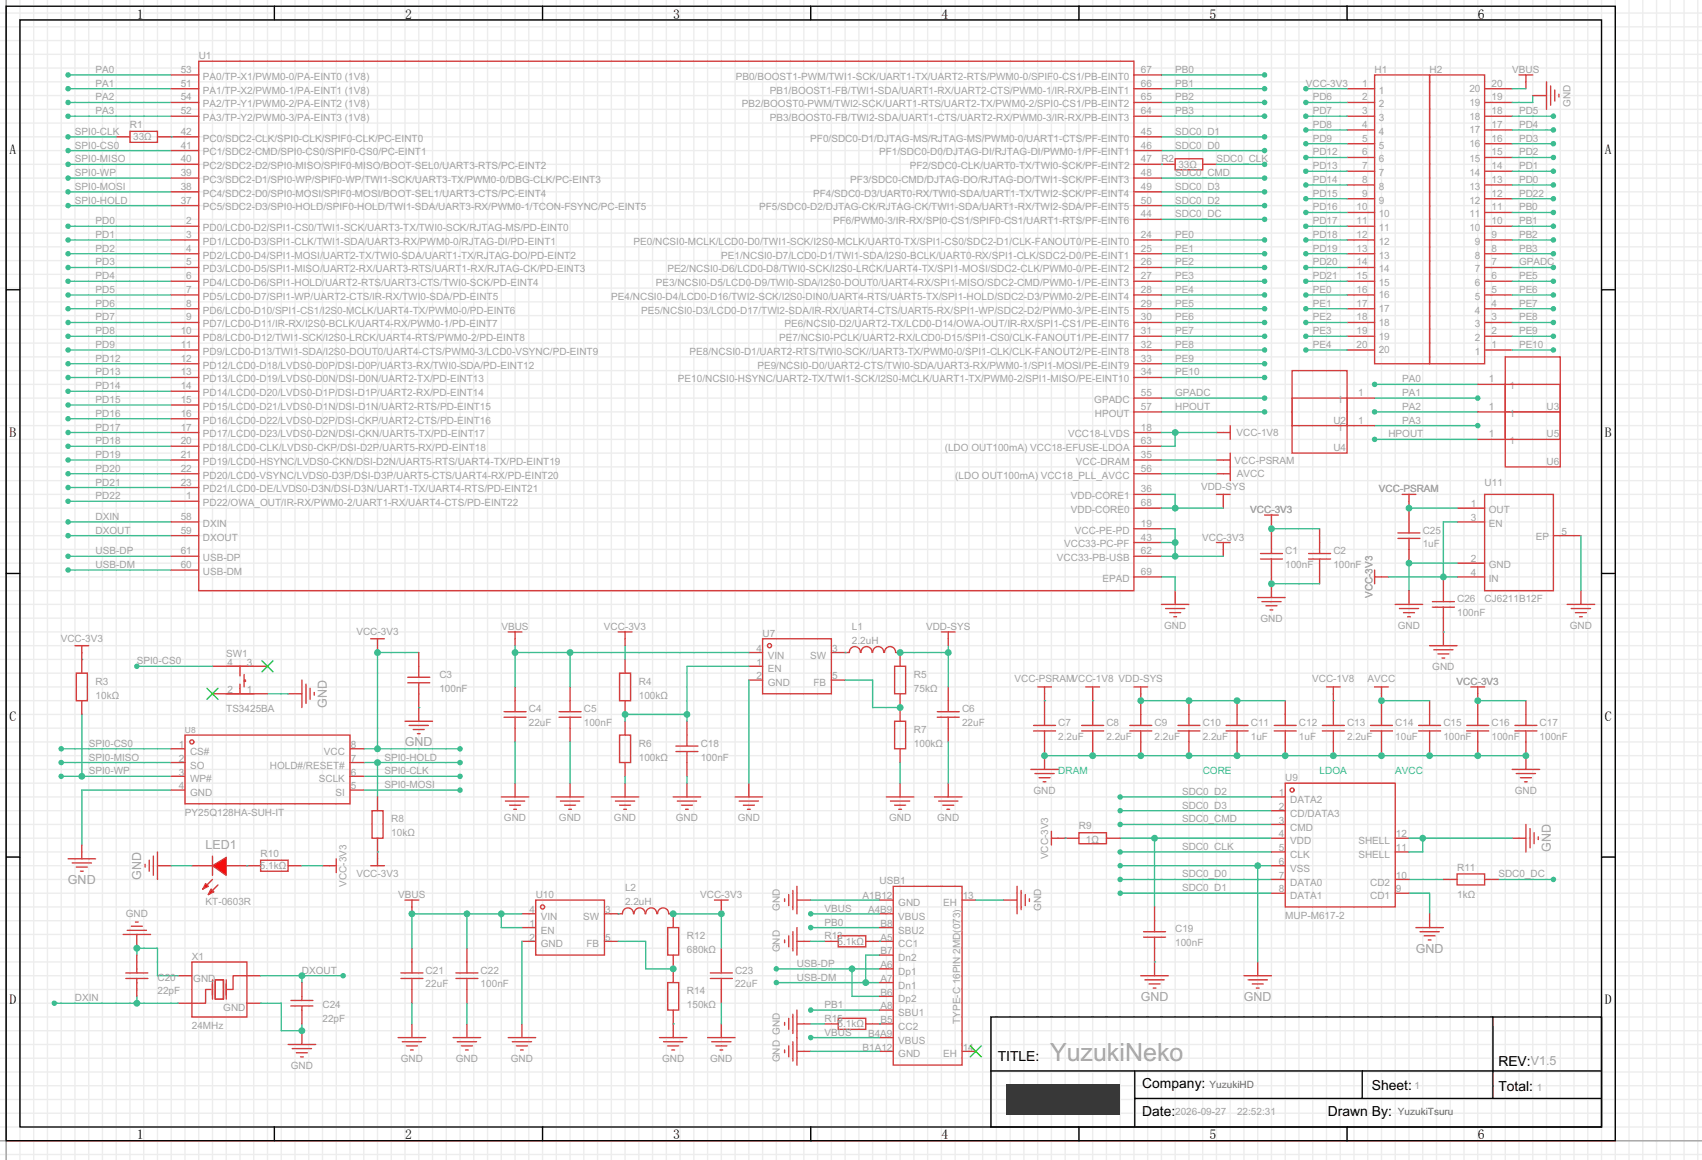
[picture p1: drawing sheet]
<svg xmlns="http://www.w3.org/2000/svg" width="314mm" height="214mm" viewBox="0 0 314 214" stroke-linecap="round" stroke-linejoin="round" font-family="sans-serif">
<defs><g id="words">
<text font-size="4.6" fill="#a2a2a2" x="193.9" y="196.1">YuzukiNeko</text>
<g font-size="2.6">
<text x="184.3" y="196">TITLE:</text>
<text x="276.7" y="197">REV:V1.5</text>
<text x="210.9" y="201">Company:</text>
<text x="253.4" y="201.3">Sheet:</text>
<text x="276.7" y="201.5">Total:</text>
<text x="210.9" y="206.1">Date:</text>
<text x="245.2" y="206.1">Drawn By:</text>
</g>
<g font-size="2.5">
<text x="25.3" y="3.4">1</text>
<text x="74.8" y="3.4">2</text>
<text x="124.3" y="3.4">3</text>
<text x="173.9" y="3.4">4</text>
<text x="223.4" y="3.4">5</text>
<text x="272.9" y="3.4">6</text>
<text x="1.8" y="28.4">A</text>
<text x="296.4" y="28.4">A</text>
<text x="1.8" y="80.7">B</text>
<text x="296.4" y="80.7">B</text>
<text x="1.8" y="133.1">C</text>
<text x="296.4" y="133.1">C</text>
<text x="1.8" y="185.5">D</text>
<text x="296.4" y="185.5">D</text>
<text x="25.3" y="210.4">1</text>
<text x="74.8" y="210.4">2</text>
<text x="124.3" y="210.4">3</text>
<text x="173.9" y="210.4">4</text>
<text x="223.4" y="210.4">5</text>
<text x="272.9" y="210.4">6</text>
</g>
<g font-size="2.3" fill="#a2a2a2">
<text x="60.4" y="130.7" transform="rotate(-90 60.4 130.7)">GND</text>
<text x="74.8" y="137.8">GND</text>
<text x="38" y="156.9">LED1</text>
<text x="286.4" y="157.4" transform="rotate(-90 286.4 157.4)">GND</text>
<text x="12.5" y="163.2">GND</text>
<text x="26.1" y="162.5" transform="rotate(-90 26.1 162.5)">GND</text>
<text x="261.5" y="175.9">GND</text>
<text x="210.7" y="184.8">GND</text>
<text x="229.7" y="184.8">GND</text>
</g>
<g font-size="1.8" fill="#a2a2a2">
<text x="36.7" y="10.9">U1</text>
<text x="17.7" y="13.5">PA0</text>
<text x="17.7" y="16">PA1</text>
<text x="33.4" y="16">51</text>
<text x="33.4" y="13.5">53</text>
<text x="37.5" y="17.3">PA1/TP-X2/PWM0-1/PA-EINT1 (1V8)</text>
<text x="37.5" y="14.7">PA0/TP-X1/PWM0-0/PA-EINT0 (1V8)</text>
<text x="135.9" y="14.7">PB0/BOOST1-PWM/TWI1-SCK/UART1-TX/UART2-RTS/PWM0-0/SPIF0-CS1/PB-EINT0</text>
<text x="142.2" y="17.3">PB1/BOOST1-FB/TWI1-SDA/UART1-RX/UART2-CTS/PWM0-1/IR-RX/PB-EINT1</text>
<text x="210.7" y="16">66</text>
<text x="210.7" y="13.5">67</text>
<text x="217" y="13.5">PB0</text>
<text x="217" y="16">PB1</text>
<text x="241.2" y="16">VCC-3V3</text>
<text x="251.6" y="16">1</text>
<text x="253.9" y="13.5">H1</text>
<text x="254.6" y="17.3">1</text>
<text x="264" y="13.5">H2</text>
<text x="271.4" y="17">20</text>
<text x="275.5" y="16">20</text>
<text x="279.3" y="13.5">VBUS</text>
<text x="17.7" y="18.6">PA2</text>
<text x="17.7" y="21.1">PA3</text>
<text x="24" y="23.6">R1</text>
<text x="33.4" y="21.1">52</text>
<text x="33.4" y="18.6">54</text>
<text x="37.5" y="22.4">PA3/TP-Y2/PWM0-3/PA-EINT3 (1V8)</text>
<text x="37.5" y="19.8">PA2/TP-Y1/PWM0-2/PA-EINT2 (1V8)</text>
<text x="137" y="19.8">PB2/BOOST0-PWM/TWI2-SCK/UART1-RTS/UART2-TX/PWM0-2/SPI0-CS1/PB-EINT2</text>
<text x="142.2" y="22.4">PB3/BOOST0-FB/TWI2-SDA/UART1-CTS/UART2-RX/PWM0-3/IR-RX/PB-EINT3</text>
<text x="210.7" y="21.1">64</text>
<text x="210.7" y="18.6">65</text>
<text x="217" y="18.6">PB2</text>
<text x="217" y="21.1">PB3</text>
<text x="242.4" y="23.6">PD8</text>
<text x="242.4" y="21.1">PD7</text>
<text x="242.4" y="18.6">PD6</text>
<text x="251.6" y="23.6">4</text>
<text x="251.6" y="21.1">3</text>
<text x="251.6" y="18.6">2</text>
<text x="254.6" y="22.4">3</text>
<text x="254.6" y="19.8">2</text>
<text x="271.4" y="22.1">18</text>
<text x="271.4" y="19.6">19</text>
<text x="275.5" y="23.6">17</text>
<text x="275.5" y="21.1">18</text>
<text x="275.5" y="18.6">19</text>
<text x="280.5" y="21.1">PD5</text>
<text x="280.5" y="23.6">PD4</text>
<text x="290.1" y="19.7" transform="rotate(-90 290.1 19.7)">GND</text>
<text x="13.8" y="24.9">SPI0-CLK</text>
<text x="13.8" y="27.4">SPI0-CS0</text>
<text x="13.8" y="30">SPI0-MISO</text>
<text x="24.6" y="25.9">33Ω</text>
<text x="33.4" y="30">40</text>
<text x="33.4" y="27.4">41</text>
<text x="33.4" y="24.9">42</text>
<text x="37.5" y="28.7">PC1/SDC2-CMD/SPI0-CS0/SPIF0-CS0/PC-EINT1</text>
<text x="37.5" y="26.2">PC0/SDC2-CLK/SPI0-CLK/SPIF0-CLK/PC-EINT0</text>
<text x="149.6" y="26.2">PF0/SDC0-D1/DJTAG-MS/RJTAG-MS/PWM0-0/UART1-CTS/PF-EINT0</text>
<text x="162.4" y="28.7">PF1/SDC0-D0/DJTAG-DI/RJTAG-DI/PWM0-1/PF-EINT1</text>
<text x="210.7" y="30">47</text>
<text x="210.7" y="27.4">46</text>
<text x="210.7" y="24.9">45</text>
<text x="214.5" y="30">R2</text>
<text x="217" y="24.9">SDC0_D1</text>
<text x="217" y="27.4">SDC0_D0</text>
<text x="224.7" y="30">SDC0_CLK</text>
<text x="242.4" y="28.7">PD12</text>
<text x="242.4" y="26.2">PD9</text>
<text x="251.6" y="28.7">6</text>
<text x="251.6" y="26.2">5</text>
<text x="254.6" y="30">6</text>
<text x="254.6" y="27.4">5</text>
<text x="254.6" y="24.9">4</text>
<text x="271.4" y="30">15</text>
<text x="271.4" y="27.2">16</text>
<text x="271.4" y="24.6">17</text>
<text x="275.5" y="28.7">15</text>
<text x="275.5" y="26.2">16</text>
<text x="280.5" y="26.2">PD3</text>
<text x="280.5" y="28.7">PD2</text>
<text x="13.8" y="32.5">SPI0-WP</text>
<text x="13.8" y="35.1">SPI0-MOSI</text>
<text x="33.4" y="35.1">38</text>
<text x="33.4" y="32.5">39</text>
<text x="37.5" y="33.8">PC3/SDC2-D1/SPI0-WP/SPIF0-WP/TWI1-SCK/UART3-TX/PWM0-0/DBG-CLK/PC-EINT3</text>
<text x="37.5" y="31.3">PC2/SDC2-D2/SPI0-MISO/SPIF0-MISO/BOOT-SEL0/UART3-RTS/PC-EINT2</text>
<text x="157" y="33.8">PF3/SDC0-CMD/DJTAG-DO/RJTAG-DO/TWI1-SCK/PF-EINT3</text>
<text x="168" y="31.3">PF2/SDC0-CLK/UART0-TX/TWI0-SCK/PF-EINT2</text>
<text x="210.7" y="35.1">49</text>
<text x="210.7" y="32.5">48</text>
<text x="217" y="35.1">SDC0_D3</text>
<text x="217" y="32.5">SDC0_CMD</text>
<text x="217.6" y="31">33Ω</text>
<text x="242.4" y="33.8">PD14</text>
<text x="242.4" y="31.3">PD13</text>
<text x="251.6" y="33.8">8</text>
<text x="251.6" y="31.3">7</text>
<text x="254.6" y="35.1">8</text>
<text x="254.6" y="32.5">7</text>
<text x="271.4" y="32.5">14</text>
<text x="271.4" y="35.1">13</text>
<text x="275.5" y="31.3">14</text>
<text x="275.5" y="33.8">13</text>
<text x="280.5" y="33.8">PD0</text>
<text x="280.5" y="31.3">PD1</text>
<text x="13.8" y="37.6">SPI0-HOLD</text>
<text x="17.7" y="41.4">PD0</text>
<text x="33.4" y="37.6">37</text>
<text x="34.4" y="41.4">2</text>
<text x="37.5" y="38.9">PC5/SDC2-D3/SPI0-HOLD/SPIF0-HOLD/TWI1-SDA/UART3-RX/PWM0-1/TCON-FSYNC/PC-EINT5</text>
<text x="37.5" y="36.3">PC4/SDC2-D0/SPI0-MOSI/SPIF0-MOSI/BOOT-SEL1/UART3-CTS/PC-EINT4</text>
<text x="140.2" y="38.9">PF5/SDC0-D2/DJTAG-CK/RJTAG-CK/TWI1-SDA/UART1-RX/TWI2-SDA/PF-EINT5</text>
<text x="150.2" y="36.3">PF4/SDC0-D3/UART0-RX/TWI0-SDA/UART1-TX/TWI2-SCK/PF-EINT4</text>
<text x="153.8" y="41.4">PF6/PWM0-3/IR-RX/SPI0-CS1/SPIF0-CS1/UART1-RTS/PF-EINT6</text>
<text x="210.7" y="40.1">44</text>
<text x="210.7" y="37.6">50</text>
<text x="217" y="37.6">SDC0_D2</text>
<text x="217" y="40.1">SDC0_DC</text>
<text x="242.4" y="36.3">PD15</text>
<text x="242.4" y="38.9">PD16</text>
<text x="242.4" y="41.4">PD17</text>
<text x="250.5" y="41.4">11</text>
<text x="250.5" y="38.9">10</text>
<text x="251.6" y="36.3">9</text>
<text x="254.6" y="40.1">10</text>
<text x="254.6" y="37.6">9</text>
<text x="271.4" y="37.6">12</text>
<text x="271.4" y="40.1">11</text>
<text x="275.5" y="36.3">12</text>
<text x="275.5" y="38.9">11</text>
<text x="275.5" y="41.4">10</text>
<text x="280.5" y="36.3">PD22</text>
<text x="280.5" y="38.9">PB0</text>
<text x="280.5" y="41.4">PB1</text>
<text x="17.7" y="44">PD1</text>
<text x="17.7" y="46.5">PD2</text>
<text x="34.4" y="46.5">4</text>
<text x="34.4" y="44">3</text>
<text x="37.5" y="47.8">PD2/LCD0-D4/SPI1-MOSI/UART2-TX/TWI0-SDA/UART1-TX/RJTAG-DO/PD-EINT2</text>
<text x="37.5" y="45.2">PD1/LCD0-D3/SPI1-CLK/TWI1-SDA/UART3-RX/PWM0-0/RJTAG-DI/PD-EINT1</text>
<text x="37.5" y="42.7">PD0/LCD0-D2/SPI1-CS0/TWI1-SCK/UART3-TX/TWI0-SCK/RJTAG-MS/PD-EINT0</text>
<text x="117" y="45.2">PE0/NCSI0-MCLK/LCD0-D0/TWI1-SCK/I2S0-MCLK/UART0-TX/SPI1-CS0/SDC2-D1/CLK-FANOUT0/PE-EINT0</text>
<text x="133.2" y="47.8">PE1/NCSI0-D7/LCD0-D1/TWI1-SDA/I2S0-BCLK/UART0-RX/SPI1-CLK/SDC2-D0/PE-EINT1</text>
<text x="210.7" y="46.5">25</text>
<text x="210.7" y="44">24</text>
<text x="217" y="44">PE0</text>
<text x="217" y="46.5">PE1</text>
<text x="242.4" y="46.5">PD19</text>
<text x="242.4" y="44">PD18</text>
<text x="250.5" y="46.5">13</text>
<text x="250.5" y="44">12</text>
<text x="254.6" y="47.8">13</text>
<text x="254.6" y="45.2">12</text>
<text x="254.6" y="42.7">11</text>
<text x="271.4" y="42.7">10</text>
<text x="272.4" y="45.2">9</text>
<text x="272.4" y="47.8">8</text>
<text x="275.5" y="44">9</text>
<text x="275.5" y="46.5">8</text>
<text x="280.5" y="44">PB2</text>
<text x="280.5" y="46.5">PB3</text>
<text x="17.7" y="49">PD3</text>
<text x="17.7" y="51.6">PD4</text>
<text x="34.4" y="51.6">6</text>
<text x="34.4" y="49">5</text>
<text x="37.5" y="52.8">PD4/LCD0-D6/SPI1-HOLD/UART2-RTS/UART3-CTS/TWI0-SCK/PD-EINT4</text>
<text x="37.5" y="50.3">PD3/LCD0-D5/SPI1-MISO/UART2-RX/UART3-RTS/UART1-RX/RJTAG-CK/PD-EINT3</text>
<text x="121.1" y="52.8">PE3/NCSI0-D5/LCD0-D9/TWI0-SDA/I2S0-DOUT0/UART4-RX/SPI1-MISO/SDC2-CMD/PWM0-1/PE-EINT3</text>
<text x="123.3" y="50.3">PE2/NCSI0-D6/LCD0-D8/TWI0-SCK/I2S0-LRCK/UART4-TX/SPI1-MOSI/SDC2-CLK/PWM0-0/PE-EINT2</text>
<text x="210.7" y="51.6">27</text>
<text x="210.7" y="49">26</text>
<text x="217" y="49">PE2</text>
<text x="217" y="51.6">PE3</text>
<text x="242.4" y="49">PD20</text>
<text x="242.4" y="51.6">PD21</text>
<text x="250.5" y="49">14</text>
<text x="250.5" y="51.6">15</text>
<text x="254.6" y="50.3">14</text>
<text x="254.6" y="52.8">15</text>
<text x="272.4" y="50.3">7</text>
<text x="272.4" y="52.8">6</text>
<text x="275.5" y="49">7</text>
<text x="275.5" y="51.6">6</text>
<text x="280.5" y="51.6">PE5</text>
<text x="280.5" y="49">GPADC</text>
<text x="17.7" y="54.1">PD5</text>
<text x="17.7" y="59.2">PD7</text>
<text x="17.7" y="56.7">PD6</text>
<text x="34.4" y="59.2">9</text>
<text x="34.4" y="56.7">8</text>
<text x="34.4" y="54.1">7</text>
<text x="37.5" y="57.9">PD6/LCD0-D10/SPI1-CS1/I2S0-MCLK/UART4-TX/PWM0-0/PD-EINT6</text>
<text x="37.5" y="55.4">PD5/LCD0-D7/SPI1-WP/UART2-CTS/IR-RX/TWI0-SDA/PD-EINT5</text>
<text x="112.9" y="55.4">PE4/NCSI0-D4/LCD0-D16/TWI2-SCK/I2S0-DIN0/UART4-RTS/UART5-TX/SPI1-HOLD/SDC2-D3/PWM0-2/PE-EINT4</text>
<text x="118.4" y="57.9">PE5/NCSI0-D3/LCD0-D17/TWI2-SDA/IR-RX/UART4-CTS/UART5-RX/SPI1-WP/SDC2-D2/PWM0-3/PE-EINT5</text>
<text x="210.7" y="59.2">30</text>
<text x="210.7" y="56.7">29</text>
<text x="210.7" y="54.1">28</text>
<text x="217" y="54.1">PE4</text>
<text x="217" y="56.7">PE5</text>
<text x="217" y="59.2">PE6</text>
<text x="242.4" y="56.7">PE1</text>
<text x="242.4" y="59.2">PE2</text>
<text x="242.4" y="54.1">PE0</text>
<text x="250.5" y="54.1">16</text>
<text x="250.5" y="56.7">17</text>
<text x="250.5" y="59.2">18</text>
<text x="254.6" y="55.1">16</text>
<text x="254.6" y="57.7">17</text>
<text x="272.4" y="55.4">5</text>
<text x="272.4" y="57.9">4</text>
<text x="275.5" y="54.1">5</text>
<text x="275.5" y="56.7">4</text>
<text x="275.5" y="59.2">3</text>
<text x="280.5" y="56.7">PE7</text>
<text x="280.5" y="54.1">PE6</text>
<text x="280.5" y="59.2">PE8</text>
<text x="17.7" y="64.3">PD9</text>
<text x="17.7" y="61.7">PD8</text>
<text x="33.4" y="64.3">11</text>
<text x="33.4" y="61.7">10</text>
<text x="37.5" y="65.5">PD9/LCD0-D13/TWI1-SDA/I2S0-DOUT0/UART4-CTS/PWM0-3/LCD0-VSYNC/PD-EINT9</text>
<text x="37.5" y="63">PD8/LCD0-D12/TWI1-SCK/I2S0-LRCK/UART4-RTS/PWM0-2/PD-EINT8</text>
<text x="37.5" y="60.5">PD7/LCD0-D11/IR-RX/I2S0-BCLK/UART4-RX/PWM0-1/PD-EINT7</text>
<text x="127.4" y="65.5">PE8/NCSI0-D1/UART2-RTS/TWI0-SCK//UART3-TX/PWM0-0/SPI1-CLK/CLK-FANOUT2/PE-EINT8</text>
<text x="143.9" y="63">PE7/NCSI0-PCLK/UART2-RX/LCD0-D15/SPI1-CS0/CLK-FANOUT1/PE-EINT7</text>
<text x="144.9" y="60.5">PE6/NCSI0-D2/UART2-TX/LCD0-D14/OWA-OUT/IR-RX/SPI1-CS1/PE-EINT6</text>
<text x="210.7" y="64.3">32</text>
<text x="210.7" y="61.7">31</text>
<text x="217" y="64.3">PE8</text>
<text x="217" y="61.7">PE7</text>
<text x="242.4" y="64.3">PE4</text>
<text x="242.4" y="61.7">PE3</text>
<text x="250.5" y="64.3">20</text>
<text x="250.5" y="61.7">19</text>
<text x="254.6" y="60.2">18</text>
<text x="254.6" y="65.3">20</text>
<text x="254.6" y="62.7">19</text>
<text x="272.4" y="60.5">3</text>
<text x="272.4" y="63">2</text>
<text x="272.4" y="65.5">1</text>
<text x="275.5" y="61.7">2</text>
<text x="275.5" y="64.3">1</text>
<text x="280.5" y="61.7">PE9</text>
<text x="280.5" y="64.3">PE10</text>
<text x="17.7" y="71.9">PD14</text>
<text x="17.7" y="69.4">PD13</text>
<text x="17.7" y="66.8">PD12</text>
<text x="33.4" y="71.9">14</text>
<text x="33.4" y="69.4">13</text>
<text x="33.4" y="66.8">12</text>
<text x="37.5" y="70.6">PD13/LCD0-D19/LVDS0-D0N/DSI-D0N/UART2-TX/PD-EINT13</text>
<text x="37.5" y="68.1">PD12/LCD0-D18/LVDS0-D0P/DSI-D0P/UART3-RX/TWI0-SDA/PD-EINT12</text>
<text x="125.2" y="70.6">PE10/NCSI0-HSYNC/UART2-TX/TWI1-SCK/I2S0-MCLK/UART1-TX/PWM0-2/SPI1-MISO/PE-EINT10</text>
<text x="139.9" y="68.1">PE9/NCSI0-D0/UART2-CTS/TWI0-SDA/UART3-RX/PWM0-1/SPI1-MOSI/PE-EINT9</text>
<text x="210.7" y="69.4">34</text>
<text x="210.7" y="66.8">33</text>
<text x="217" y="66.8">PE9</text>
<text x="217" y="69.4">PE10</text>
<text x="259" y="70.6">PA0</text>
<text x="274.9" y="70.6">1</text>
<text x="278.8" y="71.9">1</text>
<text x="17.7" y="77">PD16</text>
<text x="17.7" y="74.4">PD15</text>
<text x="33.4" y="77">16</text>
<text x="33.4" y="74.4">15</text>
<text x="37.5" y="75.7">PD15/LCD0-D21/LVDS0-D1N/DSI-D1N/UART2-RTS/PD-EINT15</text>
<text x="37.5" y="73.2">PD14/LCD0-D20/LVDS0-D1P/DSI-D1P/UART2-RX/PD-EINT14</text>
<text x="202.1" y="74.4">GPADC</text>
<text x="202.2" y="77">HPOUT</text>
<text x="210.7" y="73.2">55</text>
<text x="210.7" y="75.7">57</text>
<text x="217" y="73.2">GPADC</text>
<text x="217" y="75.7">HPOUT</text>
<text x="247" y="74.4">1</text>
<text x="250.8" y="73.2">1</text>
<text x="259" y="73.2">PA1</text>
<text x="259" y="75.7">PA2</text>
<text x="274.9" y="75.7">1</text>
<text x="278.8" y="77">1</text>
<text x="285.6" y="75.7">U3</text>
<text x="17.7" y="82.1">PD18</text>
<text x="17.7" y="79.5">PD17</text>
<text x="33.4" y="82.1">20</text>
<text x="33.4" y="79.5">17</text>
<text x="37.5" y="83.3">PD18/LCD0-CLK/LVDS0-CKP/DSI-D2P/UART5-RX/PD-EINT18</text>
<text x="37.5" y="80.8">PD17/LCD0-D23/LVDS0-D2N/DSI-CKN/UART5-TX/PD-EINT17</text>
<text x="37.5" y="78.2">PD16/LCD0-D22/LVDS0-D2P/DSI-CKP/UART2-CTS/PD-EINT16</text>
<text x="174.5" y="83.3">(LDO OUT100mA) VCC18-EFUSE-LDOA</text>
<text x="197.3" y="80.8">VCC18-LVDS</text>
<text x="210.7" y="82.1">63</text>
<text x="210.7" y="79.5">18</text>
<text x="228.4" y="80.5">VCC-1V8</text>
<text x="246.3" y="83.3">U4</text>
<text x="246.3" y="78.2">U2</text>
<text x="247" y="79.5">1</text>
<text x="250.8" y="78.2">1</text>
<text x="256.4" y="80.8">HPOUT</text>
<text x="259" y="78.2">PA3</text>
<text x="274.9" y="80.8">1</text>
<text x="278.8" y="82.1">1</text>
<text x="285.6" y="80.8">U5</text>
<text x="17.7" y="87.1">PD20</text>
<text x="17.7" y="89.7">PD21</text>
<text x="17.7" y="84.6">PD19</text>
<text x="33.4" y="89.7">23</text>
<text x="33.4" y="87.1">22</text>
<text x="33.4" y="84.6">21</text>
<text x="37.5" y="88.4">PD20/LCD0-VSYNC/LVDS0-D3P/DSI-D3P/UART5-CTS/UART4-RX/PD-EINT20</text>
<text x="37.5" y="85.9">PD19/LCD0-HSYNC/LVDS0-CKN/DSI-D2N/UART5-RTS/UART4-TX/PD-EINT19</text>
<text x="176.4" y="88.4">(LDO OUT100mA) VCC18_PLL_AVCC</text>
<text x="198.7" y="85.9">VCC-DRAM</text>
<text x="210.7" y="84.6">35</text>
<text x="210.7" y="87.1">56</text>
<text x="228" y="85.6">VCC-PSRAM</text>
<text x="228.4" y="88.1">AVCC</text>
<text x="274.2" y="89.7">U11</text>
<text x="285.6" y="85.9">U6</text>
<text x="17.7" y="92.2">PD22</text>
<text x="34.4" y="92.2">1</text>
<text x="37.5" y="93.5">PD22/OWA_OUT/IR-RX/PWM0-2/UART1-RX/UART4-CTS/PD-EINT22</text>
<text x="37.5" y="90.9">PD21/LCD0-DE/LVDS0-D3N/DSI-D3N/UART1-TX/UART4-RTS/PD-EINT21</text>
<text x="197.8" y="92.2">VDD-CORE1</text>
<text x="197.8" y="94.8">VDD-CORE0</text>
<text x="210.7" y="90.9">36</text>
<text x="210.7" y="93.5">68</text>
<text x="221.8" y="90.4">VDD-SYS</text>
<text x="230.9" y="94.8">VCC-3V3</text>
<text x="254.7" y="90.9">VCC-PSRAM</text>
<text x="271.6" y="93.7">1</text>
<text x="275" y="94.7">OUT</text>
<text x="17.7" y="96">DXIN</text>
<text x="17.7" y="98.6">DXOUT</text>
<text x="33.4" y="98.6">59</text>
<text x="33.4" y="96">58</text>
<text x="37.5" y="99.8">DXOUT</text>
<text x="37.5" y="97.3">DXIN</text>
<text x="196.6" y="101.1">VCC33-PC-PF</text>
<text x="198.5" y="98.6">VCC-PE-PD</text>
<text x="210.7" y="99.8">43</text>
<text x="210.7" y="97.3">19</text>
<text x="222" y="99.8">VCC-3V3</text>
<text x="262.8" y="98.6">C25</text>
<text x="262.8" y="101.1">1uF</text>
<text x="271.6" y="96.3">3</text>
<text x="275" y="97.3">EN</text>
<text x="283.7" y="99.8">EP</text>
<text x="288.4" y="98.8">5</text>
<text x="17.7" y="102.4">USB-DP</text>
<text x="17.7" y="104.9">USB-DM</text>
<text x="33.4" y="104.9">60</text>
<text x="33.4" y="102.4">61</text>
<text x="37.5" y="106.2">USB-DM</text>
<text x="37.5" y="103.6">USB-DP</text>
<text x="195.2" y="103.6">VCC33-PB-USB</text>
<text x="203.6" y="107.5">EPAD</text>
<text x="210.7" y="106.2">69</text>
<text x="210.7" y="102.4">62</text>
<text x="237.4" y="102.4">C1</text>
<text x="237.4" y="104.9">100nF</text>
<text x="246.3" y="102.4">C2</text>
<text x="246.3" y="104.9">100nF</text>
<text x="271.6" y="103.9">2</text>
<text x="271.6" y="106.4">4</text>
<text x="275" y="104.9">GND</text>
<text x="275" y="107.4">IN</text>
<text x="253.5" y="110.5" transform="rotate(-90 253.5 110.5)">VCC-3V3</text>
<text x="269.1" y="111.3">C26</text>
<text x="269.1" y="113.8">100nF</text>
<text x="274.2" y="111.3">CJ6211B12F</text>
<text x="11.2" y="118.6">VCC-3V3</text>
<text x="65.8" y="117.4">VCC-3V3</text>
<text x="92.6" y="116.3">VBUS</text>
<text x="111.5" y="116.3">VCC-3V3</text>
<text x="140.8" y="117.6">U7</text>
<text x="157.4" y="116.3">L1</text>
<text x="157.4" y="118.9">2.2uH</text>
<text x="171" y="116.3">VDD-SYS</text>
<text x="215" y="116.1">GND</text>
<text x="232.8" y="114.8">GND</text>
<text x="258.2" y="116.1">GND</text>
<text x="289.9" y="116.1">GND</text>
<text x="25.3" y="122.7">SPI0-CS0</text>
<text x="41.8" y="121.4">SW1</text>
<text x="42" y="122.9">4</text>
<text x="45.6" y="122.9">3</text>
<text x="81.2" y="125.2">C3</text>
<text x="139.7" y="122.9">1</text>
<text x="139.7" y="125.5">2</text>
<text x="139.7" y="120.4">4</text>
<text x="141.8" y="124.2">EN</text>
<text x="141.8" y="121.7">VIN</text>
<text x="149.6" y="121.7">SW</text>
<text x="153.7" y="120.4">3</text>
<text x="153.7" y="125.5">5</text>
<text x="168.8" y="125.2">R5</text>
<text x="187.4" y="126">VCC-PSRAMVCC-1V8 VDD-SYS</text>
<text x="242.4" y="126">VCC-1V8</text>
<text x="252.6" y="126">AVCC</text>
<text x="264.5" y="123.7">GND</text>
<text x="17.7" y="126.5">R3</text>
<text x="17.7" y="129">10kΩ</text>
<text x="41.8" y="131.6">TS3425BA</text>
<text x="42" y="128">2</text>
<text x="45.6" y="128">1</text>
<text x="81.2" y="127.8">100nF</text>
<text x="97.7" y="131.6">C4</text>
<text x="107.8" y="131.6">C5</text>
<text x="118" y="126.5">R4</text>
<text x="118" y="129">100kΩ</text>
<text x="141.8" y="126.7">GND</text>
<text x="150.2" y="126.7">FB</text>
<text x="168.8" y="127.8">75kΩ</text>
<text x="177.7" y="131.6">C6</text>
<text x="269" y="126.5">VCC-3V3</text>
<text x="16.4" y="137.9">SPI0-CS0</text>
<text x="97.7" y="134.1">22uF</text>
<text x="107.8" y="134.1">100nF</text>
<text x="118" y="137.9">R6</text>
<text x="129.4" y="137.9">C18</text>
<text x="168.8" y="135.4">R7</text>
<text x="168.8" y="137.9">100kΩ</text>
<text x="177.7" y="134.1">22uF</text>
<text x="195.5" y="134.1">C7</text>
<text x="195.5" y="136.7">2.2uF</text>
<text x="204.3" y="134.1">C8</text>
<text x="204.3" y="136.7">2.2uF</text>
<text x="213.2" y="134.1">C9</text>
<text x="213.2" y="136.7">2.2uF</text>
<text x="222.1" y="134.1">C10</text>
<text x="222.1" y="136.7">2.2uF</text>
<text x="231" y="134.1">C11</text>
<text x="231" y="136.7">1uF</text>
<text x="239.9" y="134.1">C12</text>
<text x="239.9" y="136.7">1uF</text>
<text x="248.8" y="134.1">C13</text>
<text x="248.8" y="136.7">2.2uF</text>
<text x="257.7" y="134.1">C14</text>
<text x="257.7" y="136.7">10uF</text>
<text x="266.6" y="134.1">C15</text>
<text x="266.6" y="136.7">100nF</text>
<text x="275.5" y="134.1">C16</text>
<text x="275.5" y="136.7">100nF</text>
<text x="284.4" y="134.1">C17</text>
<text x="284.4" y="136.7">100nF</text>
<text x="16.4" y="140.5">SPI0-MISO</text>
<text x="16.4" y="143">SPI0-WP</text>
<text x="33" y="138.2">1</text>
<text x="33" y="140.7">2</text>
<text x="33" y="143.2">3</text>
<text x="35.1" y="139.4">CS#</text>
<text x="35.1" y="142">SO</text>
<text x="49.8" y="142">HOLD#/RESET#</text>
<text x="59.8" y="139.4">VCC</text>
<text x="64.8" y="143.2">6</text>
<text x="64.8" y="140.7">7</text>
<text x="64.8" y="138.2">8</text>
<text x="71" y="140.5">SPI0-HOLD</text>
<text x="71" y="143">SPI0-CLK</text>
<text x="118" y="140.5">100kΩ</text>
<text x="129.4" y="140.5">100nF</text>
<text x="33" y="145.8">4</text>
<text x="35.1" y="144.5">WP#</text>
<text x="35.1" y="147.1">GND</text>
<text x="58.9" y="144.5">SCLK</text>
<text x="62" y="147.1">SI</text>
<text x="64.8" y="145.8">5</text>
<text x="71" y="145.6">SPI0-MOSI</text>
<text x="190.9" y="146.6">GND</text>
<text x="218.3" y="149.4">SDC0_D3</text>
<text x="218.3" y="146.8">SDC0_D2</text>
<text x="236.2" y="147.1">1</text>
<text x="236.2" y="149.6">2</text>
<text x="237.4" y="144.3">U9</text>
<text x="238.3" y="148.3">DATA2</text>
<text x="279.8" y="146.6">GND</text>
<text x="34.2" y="150.6">PY25Q128HA-SUH-IT</text>
<text x="72.3" y="151.9">R8</text>
<text x="72.3" y="154.4">10kΩ</text>
<text x="93.1" y="151.6">GND</text>
<text x="103.2" y="151.6">GND</text>
<text x="113.4" y="151.6">GND</text>
<text x="124.8" y="151.6">GND</text>
<text x="136.2" y="151.6">GND</text>
<text x="164.2" y="151.6">GND</text>
<text x="173.1" y="151.6">GND</text>
<text x="199.3" y="153.2">R9</text>
<text x="200.5" y="155.7">1Ω</text>
<text x="218.3" y="151.9">SDC0_CMD</text>
<text x="236.2" y="152.1">3</text>
<text x="236.2" y="154.7">4</text>
<text x="238.3" y="150.9">CD/DATA3</text>
<text x="238.3" y="153.4">CMD</text>
<text x="238.3" y="155.9">VDD</text>
<text x="250.9" y="155.9">SHELL</text>
<text x="257.8" y="154.7">12</text>
<text x="48" y="160.5">5.1kΩ</text>
<text x="48.1" y="158.3">R10</text>
<text x="193.6" y="158.7" transform="rotate(-90 193.6 158.7)">VCC-3V3</text>
<text x="218.3" y="157">SDC0_CLK</text>
<text x="236.2" y="157.2">5</text>
<text x="236.2" y="159.8">6</text>
<text x="238.3" y="158.5">CLK</text>
<text x="238.3" y="161">VSS</text>
<text x="250.9" y="158.5">SHELL</text>
<text x="257.8" y="157.2">11</text>
<text x="269.1" y="160.8">R11</text>
<text x="38" y="167.1">KT-0603R</text>
<text x="64" y="163.8" transform="rotate(-90 64 163.8)">VCC-3V3</text>
<text x="65.8" y="162.1">VCC-3V3</text>
<text x="73.6" y="165.9">VBUS</text>
<text x="98.9" y="165.9">U10</text>
<text x="115.4" y="164.6">L2</text>
<text x="115.4" y="167.1">2.2uH</text>
<text x="129.3" y="165.9">VCC-3V3</text>
<text x="159.3" y="166.1">A1B12</text>
<text x="162.4" y="163.3">USB1</text>
<text x="165.9" y="167.4">GND</text>
<text x="174.2" y="167.4">EH</text>
<text x="177.8" y="166.1">13</text>
<text x="218.3" y="162.1">SDC0_D0</text>
<text x="218.3" y="164.6">SDC0_D1</text>
<text x="236.2" y="162.3">7</text>
<text x="236.2" y="164.8">8</text>
<text x="238.3" y="163.6">DATA0</text>
<text x="238.3" y="166.1">DATA1</text>
<text x="253" y="166.1">CD1</text>
<text x="253" y="163.6">CD2</text>
<text x="257.8" y="164.8">9</text>
<text x="257.8" y="162.3">10</text>
<text x="269.1" y="165.9">1kΩ</text>
<text x="276.7" y="162.1">SDC0_DC</text>
<text x="23.2" y="169.4">GND</text>
<text x="97.8" y="171.2">1</text>
<text x="97.8" y="173.7">2</text>
<text x="97.8" y="168.6">4</text>
<text x="99.9" y="172.5">EN</text>
<text x="99.9" y="169.9">VIN</text>
<text x="107.7" y="169.9">SW</text>
<text x="111.8" y="168.6">3</text>
<text x="111.8" y="173.7">5</text>
<text x="126.9" y="173.5">R12</text>
<text x="144" y="168.3" transform="rotate(-90 144 168.3)">GND</text>
<text x="152.3" y="173.5">R13</text>
<text x="152.3" y="171">PB0</text>
<text x="152.3" y="168.4">VBUS</text>
<text x="160.3" y="168.6">A4B9</text>
<text x="162.6" y="171.2">B8</text>
<text x="162.6" y="173.7">A5</text>
<text x="165.9" y="169.9">VBUS</text>
<text x="165.9" y="172.5">SBU2</text>
<text x="192.3" y="168.3" transform="rotate(-90 192.3 168.3)">GND</text>
<text x="217" y="172.2">C19</text>
<text x="237.4" y="169.7">MUP-M617-2</text>
<text x="35.4" y="177.3">X1</text>
<text x="55.8" y="179.8">DXOUT</text>
<text x="78.6" y="179.8">C21</text>
<text x="88.8" y="179.8">C22</text>
<text x="99.9" y="175">GND</text>
<text x="108.3" y="175">FB</text>
<text x="126.9" y="176">680kΩ</text>
<text x="135.8" y="179.8">C23</text>
<text x="144" y="175.9" transform="rotate(-90 144 175.9)">GND</text>
<text x="147.2" y="178.6">USB-DP</text>
<text x="154.7" y="174.5">5.1kΩ</text>
<text x="162.6" y="176.3">B7</text>
<text x="162.6" y="178.8">A6</text>
<text x="165.9" y="175">CC1</text>
<text x="165.9" y="177.5">Dn2</text>
<text x="217" y="174.8">100nF</text>
<text x="13.8" y="184.9">DXIN</text>
<text x="29.1" y="181.1">C20</text>
<text x="29.1" y="183.7">22pF</text>
<text x="35.7" y="181.3">GND</text>
<text x="78.6" y="182.4">22uF</text>
<text x="88.8" y="182.4">100nF</text>
<text x="126.9" y="183.7">R14</text>
<text x="135.8" y="182.4">22uF</text>
<text x="147.2" y="181.1">USB-DM</text>
<text x="162.6" y="181.3">A7</text>
<text x="162.6" y="183.9">B6</text>
<text x="165.9" y="180.1">Dp1</text>
<text x="165.9" y="182.6">Dn1</text>
<text x="165.9" y="185.2">Dp2</text>
<text x="35.4" y="190">24MHz</text>
<text x="41.2" y="186.7">GND</text>
<text x="59.6" y="186.2">C24</text>
<text x="59.6" y="188.7">22pF</text>
<text x="126.9" y="186.2">150kΩ</text>
<text x="152.3" y="188.7">R15</text>
<text x="152.3" y="186.2">PB1</text>
<text x="152.3" y="191.3">VBUS</text>
<text x="154.7" y="189.7">5.1kΩ</text>
<text x="160.3" y="191.5">B4A9</text>
<text x="162.6" y="186.4">A8</text>
<text x="162.6" y="189">B5</text>
<text x="165.9" y="187.7">SBU1</text>
<text x="165.9" y="190.2">CC2</text>
<text x="177.3" y="189.1" transform="rotate(-90 177.3 189.1)">TYPE-C 16PIN 2MD(073)</text>
<text x="53.7" y="197.4">GND</text>
<text x="74" y="196.1">GND</text>
<text x="84.2" y="196.1">GND</text>
<text x="94.3" y="196.1">GND</text>
<text x="122.3" y="196.1">GND</text>
<text x="131.2" y="196.1">GND</text>
<text x="144" y="196.2" transform="rotate(-90 144 196.2)">GND GND</text>
<text x="159.3" y="194">B1A12</text>
<text x="165.9" y="192.8">VBUS</text>
<text x="165.9" y="195.3">GND</text>
<text x="174.2" y="195.3">EH</text>
<text x="177.8" y="194">14</text>
<text x="261.2" y="201.2">1</text>
<text x="283.8" y="201.4">1</text>
<text x="217" y="206">2026-09-27</text>
<text x="228.5" y="206">22:52:31</text>
</g>
<g font-size="1.8" fill="#3dbc91">
<text x="195.5" y="143">DRAM</text>
<text x="222.1" y="143">CORE</text>
<text x="243.7" y="143">LDOA</text>
<text x="257.7" y="143">AVCC</text>
</g>
<g font-size="1.8" fill="#666">
<text x="223.4" y="200.9">YuzukiHD</text>
<text x="258.2" y="206">YuzukiTsuru</text>
</g>
<text font-size="1.6" fill="#a2a2a2" x="34.2" y="135.5">U8</text>
</g></defs>
<g fill="none" stroke="#ededed" stroke-width=".25">
<path d="M0 2.4h314.3M0 5h314.3M0 7.5h314.3M0 10h314.3M0 12.6h314.3M0 15.1h314.3M0 17.7h314.3M1.1 0v214.2M3.7 0v214.2M6.2 0v214.2M8.8 0v214.2M11.3 0v214.2"/>
<path d="M13.8 0v214.2M16.4 0v214.2M18.9 0v214.2M21.5 0v214.2M24 0v214.2M26.5 0v214.2M29.1 0v214.2M31.6 0v214.2M34.2 0v214.2M36.7 0v214.2M39.2 0v214.2M41.8 0v214.2"/>
<path d="M44.3 0v214.2M46.9 0v214.2M49.4 0v214.2M51.9 0v214.2M54.5 0v214.2M57 0v214.2M59.6 0v214.2M62.1 0v214.2M64.6 0v214.2M67.2 0v214.2M69.7 0v214.2M72.3 0v214.2"/>
<path d="M74.8 0v214.2M77.3 0v214.2M79.9 0v214.2M82.4 0v214.2M85 0v214.2M87.5 0v214.2M90 0v214.2M92.6 0v214.2M95.1 0v214.2M97.7 0v214.2M100.2 0v214.2M102.7 0v214.2"/>
<path d="M105.3 0v214.2M107.8 0v214.2M110.4 0v214.2M112.9 0v214.2M115.4 0v214.2M118 0v214.2M120.5 0v214.2M123.1 0v214.2M125.6 0v214.2M128.1 0v214.2M130.7 0v214.2M133.2 0v214.2"/>
<path d="M135.8 0v214.2M138.3 0v214.2M140.8 0v214.2M143.4 0v214.2M145.9 0v214.2M148.5 0v214.2M151 0v214.2M153.5 0v214.2M156.1 0v214.2M158.6 0v214.2M161.2 0v214.2M163.7 0v214.2"/>
<path d="M166.2 0v214.2M168.8 0v214.2M171.3 0v214.2M173.9 0v214.2M176.4 0v214.2M178.9 0v214.2M181.5 0v214.2M184 0v214.2M186.6 0v214.2M189.1 0v214.2M191.6 0v214.2M194.2 0v214.2"/>
<path d="M196.7 0v214.2M199.3 0v214.2M201.8 0v214.2M204.3 0v214.2M206.9 0v214.2M209.4 0v214.2M212 0v214.2M214.5 0v214.2M217 0v214.2M219.6 0v214.2M222.1 0v214.2M224.7 0v214.2"/>
<path d="M227.2 0v214.2M229.7 0v214.2M232.3 0v214.2M234.8 0v214.2M237.4 0v214.2M239.9 0v214.2M242.4 0v214.2M245 0v214.2M247.5 0v214.2M250.1 0v214.2M252.6 0v214.2M255.1 0v214.2"/>
<path d="M257.7 0v214.2M260.2 0v214.2M262.8 0v214.2M265.3 0v214.2M267.8 0v214.2M270.4 0v214.2M272.9 0v214.2M275.5 0v214.2M278 0v214.2M280.5 0v214.2M283.1 0v214.2M285.6 0v214.2"/>
<path d="M288.2 0v214.2M290.7 0v214.2M293.2 0v214.2M295.8 0v214.2M298.3 0v214.2M300.9 0v214.2M303.4 0v214.2M305.9 0v214.2M308.5 0v214.2M311 0v214.2M313.6 0v214.2M0 20.2h314.3"/>
<path d="M0 22.7h314.3M0 25.3h314.3M0 27.8h314.3M0 30.4h314.3M0 32.9h314.3M0 35.4h314.3M0 38h314.3M0 40.5h314.3M0 43.1h314.3M0 45.6h314.3M0 48.1h314.3M0 50.7h314.3"/>
<path d="M0 53.2h314.3M0 55.8h314.3M0 58.3h314.3M0 60.8h314.3M0 63.4h314.3M0 65.9h314.3M0 68.5h314.3M0 71h314.3M0 73.5h314.3M0 76.1h314.3M0 78.6h314.3M0 81.2h314.3"/>
<path d="M0 83.7h314.3M0 86.2h314.3M0 88.8h314.3M0 91.3h314.3M0 93.9h314.3M0 96.4h314.3M0 98.9h314.3M0 101.5h314.3M0 104h314.3M0 106.6h314.3M0 109.1h314.3M0 111.6h314.3"/>
<path d="M0 114.2h314.3M0 116.7h314.3M0 119.3h314.3M0 121.8h314.3M0 124.3h314.3M0 126.9h314.3M0 129.4h314.3M0 132h314.3M0 134.5h314.3M0 137h314.3M0 139.6h314.3M0 142.1h314.3"/>
<path d="M0 144.7h314.3M0 147.2h314.3M0 149.7h314.3M0 152.3h314.3M0 154.8h314.3M0 157.4h314.3M0 159.9h314.3M0 162.4h314.3M0 165h314.3M0 167.5h314.3M0 170.1h314.3M0 172.6h314.3"/>
<path d="M0 175.1h314.3M0 177.7h314.3M0 180.2h314.3M0 182.8h314.3M0 185.3h314.3M0 187.8h314.3M0 190.4h314.3M0 192.9h314.3M0 195.5h314.3M0 198h314.3M0 200.5h314.3M0 203.1h314.3"/>
<path d="M0 205.6h314.3M0 208.2h314.3M0 210.7h314.3M0 213.2h314.3"/>
</g>
<path d="M1.1 0v214.2M0 210.7h314.3" fill="none" stroke="#999" stroke-width=".25"/>
<g fill="none" stroke="#000" stroke-width=".25">
<path d="M1.1 1.1h297.2v209.6h-297.2zM3.7 3.7h292.1v204.5h-292.1zM50.7 1.1v2.6M100.2 1.1v2.6M149.7 1.1v2.6M199.3 1.1v2.6M248.8 1.1v2.6M1.1 53.5h2.6M295.8 53.5h2.5M1.1 105.9h2.6M295.8 105.9h2.5M1.1 158.3h2.6"/>
<path d="M295.8 158.3h2.5M183 187.8h112.8v20.4h-112.8zM50.7 208.2v2.5M100.2 208.2v2.5M149.7 208.2v2.5M199.3 208.2v2.5M248.8 208.2v2.5"/>
</g>
<path d="M183 197.8h112.7zM209.6 197.8v10.2zM251.6 197.7v5.1zM275.7 187.8v10zM275.7 197.7v5.1zM209.6 202.9h86.1z" fill="#000" stroke="#000" stroke-width=".25"/>
<g fill="#333">
<path d="M191.6 200.2h15.3v5.7h-15.3z"/>
<path d="M185.7 200.2h5.7v5.7h-5.7z"/>
</g>
<path d="M260.2 162.4h6.4M260.2 165h3.8v3.8M276.7 162.4h10.2" fill="none" stroke="#3dbd91" stroke-width=".25"/>
<path d="M261.5 171.3h5.1M262.3 172.1h3.5M263 172.8h2M263.8 173.6h.5M264 168.8v2.5" fill="none" stroke="#d43d3d" stroke-width=".25"/>
<circle cx="286.9" cy="162.4" r=".51" fill="#3dbd91"/>
<path d="M206.9 149.7h27.9" fill="none" stroke="#3dbd91" stroke-width=".25"/>
<circle cx="206.9" cy="149.7" r=".51" fill="#3dbd91"/>
<path d="M206.9 152.3h27.9" fill="none" stroke="#3dbd91" stroke-width=".25"/>
<circle cx="206.9" cy="152.3" r=".51" fill="#3dbd91"/>
<path d="M206.9 162.4h27.9" fill="none" stroke="#3dbd91" stroke-width=".25"/>
<circle cx="206.9" cy="162.4" r=".51" fill="#3dbd91"/>
<path d="M206.9 147.2h27.9" fill="none" stroke="#3dbd91" stroke-width=".25"/>
<circle cx="206.9" cy="147.2" r=".51" fill="#3dbd91"/>
<path d="M206.9 165h27.9" fill="none" stroke="#3dbd91" stroke-width=".25"/>
<circle cx="206.9" cy="165" r=".51" fill="#3dbd91"/>
<path d="M206.9 157.4h27.9" fill="none" stroke="#3dbd91" stroke-width=".25"/>
<circle cx="206.9" cy="157.4" r=".51" fill="#3dbd91"/>
<path d="M194.2 154.8h2.5M194.2 153.5v2.6" fill="none" stroke="#d43d3d" stroke-width=".25"/>
<path d="M206.9 154.8h27.9M213.2 154.8v12.7" fill="none" stroke="#3dbd91" stroke-width=".25"/>
<circle cx="213.2" cy="154.8" r=".63" fill="#3dbd91"/>
<path d="M232.3 177.7v2.5M229.7 180.2h5.1M230.5 181h3.6M231.3 181.7h2M232 182.5h.5" fill="none" stroke="#d43d3d" stroke-width=".25"/>
<path d="M206.9 159.9h27.9M232.3 159.9v17.8" fill="none" stroke="#3dbd91" stroke-width=".25"/>
<g fill="#3dbd91">
<circle cx="232.3" cy="159.9" r=".63"/>
<circle cx="206.9" cy="159.9" r=".51"/>
</g>
<g fill="none" stroke="#d43d3d" stroke-width=".25">
<path d="M234.8 154.8h2.6M234.8 147.2h2.6M234.8 149.7h2.6M234.8 152.3h2.6M234.8 157.4h2.6M234.8 159.9h2.6M237.4 144.7h20.3v22.8h-20.3zM257.7 154.8h2.5M257.7 157.4h2.5M279.3 154.8h2.5M281.8 152.3v5.1M282.6 153v3.6"/>
<path d="M283.3 153.8v2M284.1 154.6v.5M234.8 162.4h2.6M234.8 165h2.6M257.7 162.4h2.5M257.7 165h2.5"/>
<circle cx="238.6" cy="145.9" r=".38"/>
</g>
<path d="M260.2 154.8h19.1M262.8 154.8v2.6h-2.6" fill="none" stroke="#3dbd91" stroke-width=".25"/>
<circle cx="262.8" cy="154.8" r=".63" fill="#3dbd91"/>
<g fill="none" stroke="#d43d3d" stroke-width=".25">
<path d="M45.6 159.9h2.5M48.1 158.9h5.1v2h-5.1zM53.2 159.9h2.6M196.7 154.8h2.6M199.3 153.8h5v2h-5zM204.3 154.8h2.6M152.3 173.9h2.5M154.8 172.8h5.1v2.1h-5.1zM159.9 173.9h2.5M211.2 173.1h4.1M211.2 172.1h4.1M213.2 167.5v4.6"/>
<path d="M213.2 173.1v7.1M266.6 162.4h2.5M269.1 161.4h5.1v2h-5.1zM274.2 162.4h2.5M152.3 189.1h2.5M154.8 188.1h5.1v2h-5.1zM159.9 189.1h2.5M210.7 180.2h5.1M211.5 181h3.5M212.2 181.7h2M213 182.5h.5"/>
</g>
<path d="M196.7 154.8h.1M213.2 177.7h.1M149.7 186.6h12.7" fill="none" stroke="#3dbd91" stroke-width=".25"/>
<circle cx="149.7" cy="186.6" r=".51" fill="#3dbd91"/>
<path d="M149.7 171.3h12.7" fill="none" stroke="#3dbd91" stroke-width=".25"/>
<circle cx="149.7" cy="171.3" r=".51" fill="#3dbd91"/>
<path d="M39.2 128.1h10.2M39.2 123.1h10.2M44.3 123.1v1.7M44.3 126.4v1.7M45.1 125.6h.2v.3h-.2M45.1 124.6v2.3M53.2 128.1h2.6M55.8 125.6v5.1M56.5 126.4v3.5M57.3 127.1v2.1M58 127.9v.5" fill="none" stroke="#d43d3d" stroke-width=".25"/>
<path d="M25.3 123.1h13.9M49.4 128.1h3.8" fill="none" stroke="#3dbd91" stroke-width=".25"/>
<path d="M38.2 127.1l2.1 2.1M40.3 127.1l-2.1 2.1M48.4 122l2 2.1M50.4 122l-2 2.1" fill="none" stroke="#3c3" stroke-width=".25"/>
<circle cx="25.3" cy="123.1" r=".51" fill="#3dbd91"/>
<path d="M93.9 116.7h2.5M95.1 116.7v2.6M35.4 177.7h10.2v10.1h-10.2zM74.8 166.2h2.5M76.1 166.2v2.6M32.9 180.2h2.5M39 182.8h-1v2.5h-5.1M39.2 181v3.5M39.8 181h1.5v3.5h-1.5zM41.8 181v3.5M45.6 185.3h2.5M48.1 180.2h-5v2.6h-1.3" fill="none" stroke="#d43d3d" stroke-width=".25"/>
<path d="M48.1 180.2h15.3M55.8 180.2v1.3" fill="none" stroke="#3dbd91" stroke-width=".25"/>
<g fill="#3dbd91">
<circle cx="55.8" cy="180.2" r=".63"/>
<circle cx="63.4" cy="180.2" r=".51"/>
</g>
<path d="M10 185.3h22.9M25.3 184v1.3M48.1 185.3h3.8v5.1h3.9v-1.3" fill="none" stroke="#3dbd91" stroke-width=".25"/>
<g fill="#3dbd91">
<circle cx="25.3" cy="185.3" r=".63"/>
<circle cx="10" cy="185.3" r=".51"/>
</g>
<path d="M31.6 145.9h-16.5v10.2M67.2 145.9h17.8M25.3 176.4v-1.3h3.8v5.1h3.8" fill="none" stroke="#3dbd91" stroke-width=".25"/>
<path d="M12.6 158.6h5.1M13.3 159.4h3.6M15.1 156.1v2.5M26.8 159.6v.5M27.6 158.9v2M28.3 158.1v3.6M29.1 159.9h2.5M29.1 157.4v5M14.1 160.1h2M14.9 160.9h.5" fill="none" stroke="#d43d3d" stroke-width=".25"/>
<circle cx="85" cy="145.9" r=".51" fill="#3dbd91"/>
<path d="M13.8 119.3h2.6M15.1 119.3v2.5M59.6 159.9h2.5M62.1 158.6v2.6" fill="none" stroke="#d43d3d" stroke-width=".25"/>
<path d="M11.3 138.3h20.3M15.1 121.8h.1" fill="none" stroke="#3dbd91" stroke-width=".25"/>
<circle cx="11.3" cy="138.3" r=".51" fill="#3dbd91"/>
<path d="M11.3 140.8h20.3" fill="none" stroke="#3dbd91" stroke-width=".25"/>
<circle cx="11.3" cy="140.8" r=".51" fill="#3dbd91"/>
<path d="M15.1 132v11.4M11.3 143.4h20.3" fill="none" stroke="#3dbd91" stroke-width=".25"/>
<g fill="#3dbd91">
<circle cx="15.1" cy="143.4" r=".63"/>
<circle cx="11.3" cy="143.4" r=".51"/>
</g>
<path d="M67.2 140.8h17.8M69.7 140.8v6.4" fill="none" stroke="#3dbd91" stroke-width=".25"/>
<g fill="#3dbd91">
<circle cx="69.7" cy="140.8" r=".63"/>
<circle cx="85" cy="140.8" r=".51"/>
</g>
<path d="M67.2 143.4h17.8" fill="none" stroke="#3dbd91" stroke-width=".25"/>
<circle cx="85" cy="143.4" r=".51" fill="#3dbd91"/>
<path d="M68.5 118h2.5M69.7 118v2.5M68.5 159.9h2.5M69.7 157.4v2.5" fill="none" stroke="#d43d3d" stroke-width=".25"/>
<path d="M67.2 138.3h17.8M77.3 120.5h-7.6v17.8" fill="none" stroke="#3dbd91" stroke-width=".25"/>
<g fill="#3dbd91">
<circle cx="69.7" cy="120.5" r=".63"/>
<circle cx="69.7" cy="138.3" r=".63"/>
<circle cx="85" cy="138.3" r=".51"/>
</g>
<g fill="none" stroke="#d43d3d" stroke-width=".25">
<path d="M21.5 25.3h2.5M24 24.3h5.1v2h-5.1zM29.1 25.3h2.5M214.5 30.4h2.5M217 29.3h5.1v2.1h-5.1zM222.1 30.4h2.6M224.7 85h2.5M227.2 83.7v2.5M233.6 95.1h2.5M234.8 95.1v2.6M259 91.3h2.5M260.2 91.3v2.6"/>
<path d="M269.1 93.9h5.1M269.1 96.4h5.1M274.2 91.3h12.7v17.8h-12.7zM286.9 98.9h5.1M253.9 106.6h2.5M253.9 105.3v2.5M269.1 104h5.1M269.1 106.6h5.1M14.1 124.3h2v5.1h-2zM15.1 121.8v2.5M15.1 129.4v2.6M31.6 138.3h2.6"/>
<path d="M34.2 135.8h30.4v12.7h-30.4zM64.6 138.3h2.6M74.8 133.2h5.1M75.3 125.1h4.1M75.3 126.1h4.1M75.6 134h3.5M76.3 134.7h2.1M77.1 135.5h.5M77.3 120.5v4.6M77.3 126.1v7.1M93.1 132.5h4.1M93.1 131.4h4.1"/>
<path d="M95.1 126.9v4.5M95.1 132.5v4.5M103.3 132.5h4M103.3 131.4h4M105.3 126.9v4.5M105.3 132.5v4.5M124.8 138.8h4.1M124.8 137.8h4.1M126.9 133.2v4.6M126.9 138.8v4.6M156.1 120.5h.7M156.9 120.5a1.01 1.01 0 0 1 1-1.1 1.01 1.01 0 0 1 1 1.1"/>
<path d="M159 120.5a1.01 1.01 0 0 1 1-1.1 1.01 1.01 0 0 1 1.1 1.1M161.2 120.5a1.01 1.01 0 0 1 1-1.1 1.01 1.01 0 0 1 1 1.1M163.4 120.5a1.01 1.01 0 0 1 1-1.1 1.01 1.01 0 0 1 1 1.1M165.5 120.5h.7M173.1 132.5h4.1M173.1 131.4h4.1M175.1 126.9v4.5M175.1 132.5v4.5M271.7 126.9h2.5M272.9 126.9v2.5M31.6 140.8h2.6M31.6 143.4h2.6"/>
<path d="M31.6 145.9h2.6M64.6 140.8h2.6M64.6 143.4h2.6M64.6 145.9h2.6M68.7 149.7h2v5.1h-2zM69.7 147.2v2.5M69.7 154.8v2.6M74 179.7h4.1M76.1 175.1v4.6M84.2 179.7h4.1M86.2 175.1v4.6M114.2 168.8h.7"/>
<path d="M115 168.8a1.01 1.01 0 0 1 1-1.1 1.01 1.01 0 0 1 1 1.1M117.1 168.8a1.01 1.01 0 0 1 1-1.1 1.01 1.01 0 0 1 1 1.1M119.3 168.8a1.01 1.01 0 0 1 1-1.1 1.01 1.01 0 0 1 1 1.1M121.5 168.8a1.01 1.01 0 0 1 1-1.1 1.01 1.01 0 0 1 1 1.1M123.6 168.8h.7M131.2 179.7h4.1M133.2 175.1v4.6M74 180.7h4.1M76.1 180.7v4.6M84.2 180.7h4.1M86.2 180.7v4.6M131.2 180.7h4.1"/>
<path d="M133.2 180.7v4.6"/>
<circle cx="35.4" cy="137" r=".38"/>
</g>
<path d="M12.6 25.3h8.9M77.3 130.7h.1M69.7 157.4h.1" fill="none" stroke="#3dbd91" stroke-width=".25"/>
<circle cx="12.6" cy="25.3" r=".51" fill="#3dbd91"/>
<path d="M12.6 32.9h19" fill="none" stroke="#3dbd91" stroke-width=".25"/>
<circle cx="12.6" cy="32.9" r=".51" fill="#3dbd91"/>
<path d="M12.6 27.8h19" fill="none" stroke="#3dbd91" stroke-width=".25"/>
<circle cx="12.6" cy="27.8" r=".51" fill="#3dbd91"/>
<path d="M12.6 38h19" fill="none" stroke="#3dbd91" stroke-width=".25"/>
<circle cx="12.6" cy="38" r=".51" fill="#3dbd91"/>
<path d="M12.6 35.4h19" fill="none" stroke="#3dbd91" stroke-width=".25"/>
<circle cx="12.6" cy="35.4" r=".51" fill="#3dbd91"/>
<path d="M12.6 30.4h19" fill="none" stroke="#3dbd91" stroke-width=".25"/>
<circle cx="12.6" cy="30.4" r=".51" fill="#3dbd91"/>
<path d="M214.5 44.3h19.1" fill="none" stroke="#3dbd91" stroke-width=".25"/>
<circle cx="233.6" cy="44.3" r=".51" fill="#3dbd91"/>
<path d="M214.5 25.3h19.1" fill="none" stroke="#3dbd91" stroke-width=".25"/>
<circle cx="233.6" cy="25.3" r=".51" fill="#3dbd91"/>
<path d="M12.6 96.4h19" fill="none" stroke="#3dbd91" stroke-width=".25"/>
<circle cx="12.6" cy="96.4" r=".51" fill="#3dbd91"/>
<path d="M214.5 13.8h19.1" fill="none" stroke="#3dbd91" stroke-width=".25"/>
<circle cx="233.6" cy="13.8" r=".51" fill="#3dbd91"/>
<path d="M214.5 64.6h19.1" fill="none" stroke="#3dbd91" stroke-width=".25"/>
<circle cx="233.6" cy="64.6" r=".51" fill="#3dbd91"/>
<path d="M12.6 98.9h19" fill="none" stroke="#3dbd91" stroke-width=".25"/>
<circle cx="12.6" cy="98.9" r=".51" fill="#3dbd91"/>
<path d="M214.5 27.8h19.1" fill="none" stroke="#3dbd91" stroke-width=".25"/>
<circle cx="233.6" cy="27.8" r=".51" fill="#3dbd91"/>
<path d="M214.5 46.9h19.1" fill="none" stroke="#3dbd91" stroke-width=".25"/>
<circle cx="233.6" cy="46.9" r=".51" fill="#3dbd91"/>
<path d="M214.5 54.5h19.1" fill="none" stroke="#3dbd91" stroke-width=".25"/>
<circle cx="233.6" cy="54.5" r=".51" fill="#3dbd91"/>
<path d="M214.5 16.4h19.1" fill="none" stroke="#3dbd91" stroke-width=".25"/>
<circle cx="233.6" cy="16.4" r=".51" fill="#3dbd91"/>
<path d="M214.5 35.4h19.1" fill="none" stroke="#3dbd91" stroke-width=".25"/>
<circle cx="233.6" cy="35.4" r=".51" fill="#3dbd91"/>
<path d="M214.5 49.4h19.1" fill="none" stroke="#3dbd91" stroke-width=".25"/>
<circle cx="233.6" cy="49.4" r=".51" fill="#3dbd91"/>
<path d="M143.4 178.9h19M157.4 178.9v5.1h5" fill="none" stroke="#3dbd91" stroke-width=".25"/>
<g fill="#3dbd91">
<circle cx="157.4" cy="178.9" r=".63"/>
<circle cx="143.4" cy="178.9" r=".51"/>
</g>
<path d="M214.5 67.2h19.1" fill="none" stroke="#3dbd91" stroke-width=".25"/>
<circle cx="233.6" cy="67.2" r=".51" fill="#3dbd91"/>
<path d="M214.5 57h19.1" fill="none" stroke="#3dbd91" stroke-width=".25"/>
<circle cx="233.6" cy="57" r=".51" fill="#3dbd91"/>
<path d="M214.5 38h19.1" fill="none" stroke="#3dbd91" stroke-width=".25"/>
<circle cx="233.6" cy="38" r=".51" fill="#3dbd91"/>
<path d="M12.6 102.7h19" fill="none" stroke="#3dbd91" stroke-width=".25"/>
<circle cx="12.6" cy="102.7" r=".51" fill="#3dbd91"/>
<path d="M214.5 18.9h19.1" fill="none" stroke="#3dbd91" stroke-width=".25"/>
<circle cx="233.6" cy="18.9" r=".51" fill="#3dbd91"/>
<path d="M12.6 105.3h19" fill="none" stroke="#3dbd91" stroke-width=".25"/>
<circle cx="12.6" cy="105.3" r=".51" fill="#3dbd91"/>
<path d="M162.4 176.4h-2.5v5.1M143.4 181.5h19" fill="none" stroke="#3dbd91" stroke-width=".25"/>
<g fill="#3dbd91">
<circle cx="159.9" cy="181.5" r=".63"/>
<circle cx="143.4" cy="181.5" r=".51"/>
</g>
<path d="M214.5 69.7h19.1" fill="none" stroke="#3dbd91" stroke-width=".25"/>
<circle cx="233.6" cy="69.7" r=".51" fill="#3dbd91"/>
<path d="M214.5 62.1h19.1" fill="none" stroke="#3dbd91" stroke-width=".25"/>
<circle cx="233.6" cy="62.1" r=".51" fill="#3dbd91"/>
<path d="M214.5 59.6h19.1" fill="none" stroke="#3dbd91" stroke-width=".25"/>
<circle cx="233.6" cy="59.6" r=".51" fill="#3dbd91"/>
<path d="M214.5 51.9h19.1" fill="none" stroke="#3dbd91" stroke-width=".25"/>
<circle cx="233.6" cy="51.9" r=".51" fill="#3dbd91"/>
<path d="M214.5 21.5h19.1" fill="none" stroke="#3dbd91" stroke-width=".25"/>
<circle cx="233.6" cy="21.5" r=".51" fill="#3dbd91"/>
<path d="M214.5 32.9h19.1" fill="none" stroke="#3dbd91" stroke-width=".25"/>
<circle cx="233.6" cy="32.9" r=".51" fill="#3dbd91"/>
<path d="M214.5 40.5h19.1" fill="none" stroke="#3dbd91" stroke-width=".25"/>
<circle cx="233.6" cy="40.5" r=".51" fill="#3dbd91"/>
<path d="M12.6 87.5h19" fill="none" stroke="#3dbd91" stroke-width=".25"/>
<circle cx="12.6" cy="87.5" r=".51" fill="#3dbd91"/>
<path d="M12.6 90h19" fill="none" stroke="#3dbd91" stroke-width=".25"/>
<circle cx="12.6" cy="90" r=".51" fill="#3dbd91"/>
<path d="M12.6 82.4h19" fill="none" stroke="#3dbd91" stroke-width=".25"/>
<circle cx="12.6" cy="82.4" r=".51" fill="#3dbd91"/>
<path d="M12.6 79.9h19" fill="none" stroke="#3dbd91" stroke-width=".25"/>
<circle cx="12.6" cy="79.9" r=".51" fill="#3dbd91"/>
<path d="M12.6 77.3h19" fill="none" stroke="#3dbd91" stroke-width=".25"/>
<circle cx="12.6" cy="77.3" r=".51" fill="#3dbd91"/>
<path d="M12.6 72.3h19" fill="none" stroke="#3dbd91" stroke-width=".25"/>
<circle cx="12.6" cy="72.3" r=".51" fill="#3dbd91"/>
<path d="M12.6 69.7h19" fill="none" stroke="#3dbd91" stroke-width=".25"/>
<circle cx="12.6" cy="69.7" r=".51" fill="#3dbd91"/>
<path d="M12.6 67.2h19" fill="none" stroke="#3dbd91" stroke-width=".25"/>
<circle cx="12.6" cy="67.2" r=".51" fill="#3dbd91"/>
<path d="M12.6 74.8h19" fill="none" stroke="#3dbd91" stroke-width=".25"/>
<circle cx="12.6" cy="74.8" r=".51" fill="#3dbd91"/>
<path d="M12.6 85h19" fill="none" stroke="#3dbd91" stroke-width=".25"/>
<circle cx="12.6" cy="85" r=".51" fill="#3dbd91"/>
<path d="M55.8 190.4v2.5" fill="none" stroke="#d43d3d" stroke-width=".25"/>
<circle cx="55.8" cy="190.4" r=".63" fill="#3dbd91"/>
<path d="M25.3 172.6v2.5M53.2 192.9h5.1M54 193.7h3.5M54.7 194.4h2.1M55.5 195.2h.5" fill="none" stroke="#d43d3d" stroke-width=".25"/>
<circle cx="25.3" cy="175.1" r=".63" fill="#3dbd91"/>
<g fill="none" stroke="#d43d3d" stroke-width=".25">
<path d="M248.8 18.9h5.1M248.8 16.4h5.1M253.9 13.8h10.1v53.4h-10.1zM264 13.8h10.2v53.4h-10.2zM274.2 18.9h5.1M274.2 16.4h5.1M248.8 39.2h5.1M248.8 36.7h5.1M248.8 34.2h5.1M248.8 31.6h5.1M248.8 29.1h5.1M248.8 26.5h5.1"/>
<path d="M248.8 24h5.1M248.8 21.5h5.1M274.2 39.2h5.1M274.2 36.7h5.1M274.2 34.2h5.1M274.2 31.6h5.1M274.2 29.1h5.1M274.2 26.5h5.1M274.2 24h5.1M274.2 21.5h5.1M248.8 49.4h5.1M248.8 46.9h5.1"/>
<path d="M248.8 44.3h5.1M248.8 41.8h5.1M248.8 51.9h5.1M248.8 54.5h5.1M248.8 57h5.1M248.8 59.6h5.1M274.2 49.4h5.1M274.2 46.9h5.1M274.2 44.3h5.1M274.2 41.8h5.1M274.2 51.9h5.1M274.2 54.5h5.1"/>
<path d="M274.2 57h5.1M274.2 59.6h5.1M248.8 64.6h5.1M248.8 62.1h5.1M274.2 64.6h5.1M274.2 62.1h5.1M214.5 111.6h5.1M215.3 112.4h3.5M216 113.2h2.1M216.8 113.9h.5M217 109.1v2.5M22.7 172.6h5.1"/>
<path d="M23.5 171.8h3.6M24.3 171.1h2M25 170.3h.5M162.4 166.2h2.6M162.4 168.8h2.6M162.4 171.3h2.6M162.4 173.9h2.6M162.4 176.4h2.6M162.4 178.9h2.6M165 163.7h12.7v33h-12.7zM177.7 166.2h2.5M162.4 181.5h2.6"/>
<path d="M162.4 184h2.6M162.4 186.6h2.6M162.4 189.1h2.6M162.4 191.6h2.6M162.4 194.2h2.6M177.7 194.2h2.5"/>
</g>
<path d="M214.5 106.6h2.5v2.5M149.7 191.6h12.7" fill="none" stroke="#3dbd91" stroke-width=".25"/>
<path d="M179.2 193.2l2 2M181.2 193.2l-2 2" fill="none" stroke="#3c3" stroke-width=".25"/>
<circle cx="149.7" cy="191.6" r=".51" fill="#3dbd91"/>
<path d="M149.7 168.8h12.7" fill="none" stroke="#3dbd91" stroke-width=".25"/>
<circle cx="149.7" cy="168.8" r=".51" fill="#3dbd91"/>
<g fill="none" stroke="#d43d3d" stroke-width=".25">
<path d="M144.9 166v.5M144.9 173.6v.5M145.7 165.2v2.1M145.7 172.8v2.1M146.4 164.5v3.5M146.4 172.1v3.5M147.2 173.9h2.5M147.2 163.7v5.1M147.2 171.3v5.1M147.2 166.2h2.5M185.3 166.2h2.5M187.8 163.7v5.1"/>
<path d="M188.6 164.5v3.5M189.4 165.2v2.1M190.1 166v.5M144.9 188.8v.6M144.9 193.9v.5M145.7 188.1v2M145.7 193.2v2M146.4 187.3v3.6M146.4 192.4v3.6M147.2 186.6v10.1M147.2 189.1h2.5M147.2 194.2h2.5"/>
</g>
<path d="M12.6 54.5h19M149.7 173.9h2.6M149.7 166.2h12.7M180.2 166.2h5.1M149.7 189.1h2.6M149.7 194.2h12.7" fill="none" stroke="#3dbd91" stroke-width=".25"/>
<circle cx="12.6" cy="54.5" r=".51" fill="#3dbd91"/>
<path d="M12.6 49.4h19" fill="none" stroke="#3dbd91" stroke-width=".25"/>
<circle cx="12.6" cy="49.4" r=".51" fill="#3dbd91"/>
<path d="M12.6 59.6h19" fill="none" stroke="#3dbd91" stroke-width=".25"/>
<circle cx="12.6" cy="59.6" r=".51" fill="#3dbd91"/>
<path d="M12.6 64.6h19" fill="none" stroke="#3dbd91" stroke-width=".25"/>
<circle cx="12.6" cy="64.6" r=".51" fill="#3dbd91"/>
<path d="M12.6 44.3h19" fill="none" stroke="#3dbd91" stroke-width=".25"/>
<circle cx="12.6" cy="44.3" r=".51" fill="#3dbd91"/>
<path d="M12.6 41.8h19" fill="none" stroke="#3dbd91" stroke-width=".25"/>
<circle cx="12.6" cy="41.8" r=".51" fill="#3dbd91"/>
<path d="M12.6 46.9h19" fill="none" stroke="#3dbd91" stroke-width=".25"/>
<circle cx="12.6" cy="46.9" r=".51" fill="#3dbd91"/>
<path d="M12.6 51.9h19" fill="none" stroke="#3dbd91" stroke-width=".25"/>
<circle cx="12.6" cy="51.9" r=".51" fill="#3dbd91"/>
<path d="M12.6 57h19" fill="none" stroke="#3dbd91" stroke-width=".25"/>
<circle cx="12.6" cy="57" r=".51" fill="#3dbd91"/>
<path d="M12.6 62.1h19" fill="none" stroke="#3dbd91" stroke-width=".25"/>
<circle cx="12.6" cy="62.1" r=".51" fill="#3dbd91"/>
<path d="M12.6 92.6h19" fill="none" stroke="#3dbd91" stroke-width=".25"/>
<circle cx="12.6" cy="92.6" r=".51" fill="#3dbd91"/>
<path d="M253.9 78.6h19" fill="none" stroke="#3dbd91" stroke-width=".25"/>
<circle cx="272.9" cy="78.6" r=".51" fill="#3dbd91"/>
<path d="M253.9 71h19" fill="none" stroke="#3dbd91" stroke-width=".25"/>
<circle cx="253.9" cy="71" r=".51" fill="#3dbd91"/>
<path d="M253.9 73.5h19" fill="none" stroke="#3dbd91" stroke-width=".25"/>
<circle cx="272.9" cy="73.5" r=".51" fill="#3dbd91"/>
<path d="M253.9 76.1h19" fill="none" stroke="#3dbd91" stroke-width=".25"/>
<circle cx="253.9" cy="76.1" r=".51" fill="#3dbd91"/>
<path d="M12.6 13.8h19" fill="none" stroke="#3dbd91" stroke-width=".25"/>
<circle cx="12.6" cy="13.8" r=".51" fill="#3dbd91"/>
<path d="M12.6 18.9h19" fill="none" stroke="#3dbd91" stroke-width=".25"/>
<circle cx="12.6" cy="18.9" r=".51" fill="#3dbd91"/>
<path d="M12.6 21.5h19" fill="none" stroke="#3dbd91" stroke-width=".25"/>
<circle cx="12.6" cy="21.5" r=".51" fill="#3dbd91"/>
<path d="M12.6 16.4h19" fill="none" stroke="#3dbd91" stroke-width=".25"/>
<circle cx="12.6" cy="16.4" r=".51" fill="#3dbd91"/>
<path d="M224.7 30.4h8.9" fill="none" stroke="#3dbd91" stroke-width=".25"/>
<circle cx="233.6" cy="30.4" r=".51" fill="#3dbd91"/>
<path d="M214.5 73.5h19.1" fill="none" stroke="#3dbd91" stroke-width=".25"/>
<circle cx="233.6" cy="73.5" r=".51" fill="#3dbd91"/>
<path d="M253.9 81.2h19" fill="none" stroke="#3dbd91" stroke-width=".25"/>
<circle cx="253.9" cy="81.2" r=".51" fill="#3dbd91"/>
<path d="M214.5 76.1h19.1" fill="none" stroke="#3dbd91" stroke-width=".25"/>
<circle cx="233.6" cy="76.1" r=".51" fill="#3dbd91"/>
<g fill="none" stroke="#d43d3d" stroke-width=".25">
<path d="M31.6 18.9h5.1M31.6 16.4h5.1M31.6 13.8h5.1M36.7 11.3h172.7v97.8h-172.7zM209.4 18.9h5.1M209.4 16.4h5.1M209.4 13.8h5.1M31.6 38h5.1M31.6 35.4h5.1M31.6 32.9h5.1M31.6 30.4h5.1M31.6 27.8h5.1"/>
<path d="M31.6 25.3h5.1M31.6 21.5h5.1M209.4 38h5.1M209.4 35.4h5.1M209.4 32.9h5.1M209.4 30.4h5.1M209.4 27.8h5.1M209.4 25.3h5.1M209.4 21.5h5.1M31.6 59.6h5.1M31.6 57h5.1M31.6 54.5h5.1"/>
<path d="M31.6 51.9h5.1M31.6 49.4h5.1M31.6 46.9h5.1M31.6 44.3h5.1M31.6 41.8h5.1M209.4 40.5h5.1M209.4 59.6h5.1M209.4 57h5.1M209.4 54.5h5.1M209.4 51.9h5.1M209.4 49.4h5.1M209.4 46.9h5.1"/>
<path d="M209.4 44.3h5.1M31.6 69.7h5.1M31.6 67.2h5.1M31.6 64.6h5.1M31.6 62.1h5.1M31.6 79.9h5.1M31.6 77.3h5.1M31.6 74.8h5.1M31.6 72.3h5.1M209.4 73.5h5.1M209.4 76.1h5.1M209.4 69.7h5.1"/>
<path d="M209.4 67.2h5.1M209.4 64.6h5.1M209.4 62.1h5.1M209.4 79.9h5.1M224.7 79.9h2.5M227.2 78.6v2.6M31.6 85h5.1M31.6 82.4h5.1M31.6 87.5h5.1M31.6 98.9h5.1M31.6 96.4h5.1M31.6 92.6h5.1"/>
<path d="M31.6 90h5.1M209.4 85h5.1M209.4 82.4h5.1M209.4 87.5h5.1M209.4 91.3h5.1M209.4 93.9h5.1M209.4 97.7h5.1M224.7 87.5h2.5M224.7 91.3h2.5M225.9 91.3v2.6M227.2 86.2v2.6M31.6 105.3h5.1"/>
<path d="M31.6 102.7h5.1M209.4 106.6h5.1M209.4 102.7h5.1M209.4 100.2h5.1M224.7 100.2h2.5M225.9 100.2v2.5M191.6 126.9h2.6M192.9 126.9v2.5M200.5 126.9h2.6M201.8 126.9v2.5M209.4 126.9h2.6M210.7 126.9v2.5"/>
<path d="M245 126.9h2.5M246.3 126.9v2.5M253.9 126.9h2.5M255.1 126.9v2.5"/>
</g>
<path d="M31.6 25.3h.1M214.5 30.4h.1M214.5 79.9h10.2M217 79.9v2.5h-2.5" fill="none" stroke="#3dbd91" stroke-width=".25"/>
<circle cx="217" cy="79.9" r=".63" fill="#3dbd91"/>
<path d="M214.5 85h10.2M214.5 91.3h2.5v2.6M214.5 93.9h11.4" fill="none" stroke="#3dbd91" stroke-width=".25"/>
<circle cx="217" cy="93.9" r=".63" fill="#3dbd91"/>
<path d="M214.5 97.7h2.5v5M214.5 102.7h11.4M214.5 100.2h2.5" fill="none" stroke="#3dbd91" stroke-width=".25"/>
<g fill="#3dbd91">
<circle cx="217" cy="102.7" r=".63"/>
<circle cx="217" cy="100.2" r=".63"/>
</g>
<g fill="none" stroke="#d43d3d" stroke-width=".25">
<path d="M234.8 97.7v4.5M243.7 97.7v4.5M258.2 99.4h4.1M258.2 98.4h4.1M260.2 93.9v4.5M260.2 99.4v4.6M232.8 103.3h4.1M232.8 102.2h4.1M234.8 103.3v4.5M241.7 103.3h4M241.7 102.2h4M243.7 103.3v4.5"/>
<path d="M264.5 112.1h4.1M264.5 111.1h4.1M266.6 106.6v4.5M266.6 112.1v4.6M190.9 135h4M190.9 134h4M192.9 129.4v4.6M192.9 135v7.1M199.8 135h4M199.8 134h4M201.8 129.4v4.6M201.8 135v4.6"/>
<path d="M208.7 135h4M208.7 134h4M210.7 129.4v4.6M210.7 135v4.6M217.6 135h4M217.6 134h4M219.6 129.4v4.6M219.6 135v4.6M226.4 135h4.1M226.4 134h4.1M228.5 129.4v4.6M228.5 135v4.6"/>
<path d="M235.3 135h4.1M235.3 134h4.1M237.4 129.4v4.6M237.4 135v4.6M244.2 135h4.1M244.2 134h4.1M246.3 129.4v4.6M246.3 135v4.6M253.1 135h4.1M253.1 134h4.1M255.1 129.4v4.6M255.1 135v4.6"/>
<path d="M262 135h4.1M262 134h4.1M264 129.4v4.6M264 135v4.6M270.9 135h4.1M270.9 134h4.1M272.9 129.4v4.6M272.9 135v4.6M279.8 135h4M279.8 134h4M281.8 129.4v4.6M281.8 135v4.6"/>
<path d="M190.4 142.1h5.1M191.1 142.9h3.6M191.9 143.6h2M192.7 144.4h.5"/>
</g>
<path d="M234.8 107.8h8.9M192.9 139.6h88.9" fill="none" stroke="#3dbd91" stroke-width=".25"/>
<g fill="#3dbd91">
<circle cx="192.9" cy="139.6" r=".63"/>
<circle cx="201.8" cy="139.6" r=".63"/>
<circle cx="210.7" cy="139.6" r=".63"/>
<circle cx="219.6" cy="139.6" r=".63"/>
<circle cx="228.5" cy="139.6" r=".63"/>
<circle cx="237.4" cy="139.6" r=".63"/>
<circle cx="246.3" cy="139.6" r=".63"/>
<circle cx="264" cy="139.6" r=".63"/>
<circle cx="255.1" cy="139.6" r=".63"/>
<circle cx="272.9" cy="139.6" r=".63"/>
</g>
<path d="M210.7 129.4h26.7" fill="none" stroke="#3dbd91" stroke-width=".25"/>
<g fill="#3dbd91">
<circle cx="219.6" cy="129.4" r=".63"/>
<circle cx="210.7" cy="129.4" r=".63"/>
<circle cx="228.5" cy="129.4" r=".63"/>
</g>
<path d="M246.3 129.4h.1M255.1 129.4h8.9" fill="none" stroke="#3dbd91" stroke-width=".25"/>
<circle cx="255.1" cy="129.4" r=".63" fill="#3dbd91"/>
<path d="M234.8 107.8v2.6" fill="none" stroke="#d43d3d" stroke-width=".25"/>
<circle cx="234.8" cy="107.8" r=".63" fill="#3dbd91"/>
<path d="M232.3 110.4h5.1M233 111.1h3.6M233.8 111.9h2M234.6 112.6h.5M281.8 139.6v2.5" fill="none" stroke="#d43d3d" stroke-width=".25"/>
<circle cx="281.8" cy="139.6" r=".63" fill="#3dbd91"/>
<path d="M279.3 142.1h5.1M280 142.9h3.6M280.8 143.6h2M281.6 144.4h.5" fill="none" stroke="#d43d3d" stroke-width=".25"/>
<path d="M234.8 97.7h8.9" fill="none" stroke="#3dbd91" stroke-width=".25"/>
<circle cx="234.8" cy="97.7" r=".63" fill="#3dbd91"/>
<path d="M272.9 129.4h8.9" fill="none" stroke="#3dbd91" stroke-width=".25"/>
<circle cx="272.9" cy="129.4" r=".63" fill="#3dbd91"/>
<path d="M238.6 73.5h10.2v10.2h-10.2zM238.6 68.5h10.2v10.1h-10.2zM248.8 78.6h5.1M248.8 73.5h5.1M272.9 71h5.1M272.9 76.1h5.1M278 76.1h10.2v10.1h-10.2zM278 65.9h10.2v10.2h-10.2zM278 71h10.2v10.2h-10.2zM272.9 81.2h5.1" fill="none" stroke="#d43d3d" stroke-width=".25"/>
<path d="M241.2 16.4h7.6" fill="none" stroke="#3dbd91" stroke-width=".25"/>
<circle cx="241.2" cy="16.4" r=".51" fill="#3dbd91"/>
<path d="M279.3 16.4h2.5M283.1 17.7v1.2h-3.8M241.2 34.2h7.6" fill="none" stroke="#3dbd91" stroke-width=".25"/>
<path d="M280.5 13.8h2.6M281.8 13.8v2.6M283.1 17.7h2.5M285.6 15.1v5.1M286.4 15.9v3.5M287.1 16.6v2.1M287.9 17.4v.5" fill="none" stroke="#d43d3d" stroke-width=".25"/>
<circle cx="241.2" cy="34.2" r=".51" fill="#3dbd91"/>
<path d="M241.2 36.7h7.6" fill="none" stroke="#3dbd91" stroke-width=".25"/>
<circle cx="241.2" cy="36.7" r=".51" fill="#3dbd91"/>
<path d="M241.2 31.6h7.6" fill="none" stroke="#3dbd91" stroke-width=".25"/>
<circle cx="241.2" cy="31.6" r=".51" fill="#3dbd91"/>
<path d="M241.2 29.1h7.6" fill="none" stroke="#3dbd91" stroke-width=".25"/>
<circle cx="241.2" cy="29.1" r=".51" fill="#3dbd91"/>
<path d="M241.2 24h7.6" fill="none" stroke="#3dbd91" stroke-width=".25"/>
<circle cx="241.2" cy="24" r=".51" fill="#3dbd91"/>
<path d="M241.2 21.5h7.6" fill="none" stroke="#3dbd91" stroke-width=".25"/>
<circle cx="241.2" cy="21.5" r=".51" fill="#3dbd91"/>
<path d="M241.2 18.9h7.6" fill="none" stroke="#3dbd91" stroke-width=".25"/>
<circle cx="241.2" cy="18.9" r=".51" fill="#3dbd91"/>
<path d="M279.3 62.1h7.6" fill="none" stroke="#3dbd91" stroke-width=".25"/>
<circle cx="286.9" cy="62.1" r=".51" fill="#3dbd91"/>
<path d="M279.3 57h7.6" fill="none" stroke="#3dbd91" stroke-width=".25"/>
<circle cx="286.9" cy="57" r=".51" fill="#3dbd91"/>
<path d="M279.3 34.2h7.6" fill="none" stroke="#3dbd91" stroke-width=".25"/>
<circle cx="286.9" cy="34.2" r=".51" fill="#3dbd91"/>
<path d="M279.3 21.5h7.6" fill="none" stroke="#3dbd91" stroke-width=".25"/>
<circle cx="286.9" cy="21.5" r=".51" fill="#3dbd91"/>
<path d="M241.2 57h7.6" fill="none" stroke="#3dbd91" stroke-width=".25"/>
<circle cx="241.2" cy="57" r=".51" fill="#3dbd91"/>
<path d="M279.3 31.6h7.6" fill="none" stroke="#3dbd91" stroke-width=".25"/>
<circle cx="286.9" cy="31.6" r=".51" fill="#3dbd91"/>
<path d="M279.3 54.5h7.6" fill="none" stroke="#3dbd91" stroke-width=".25"/>
<circle cx="286.9" cy="54.5" r=".51" fill="#3dbd91"/>
<path d="M279.3 64.6h7.6" fill="none" stroke="#3dbd91" stroke-width=".25"/>
<circle cx="286.9" cy="64.6" r=".51" fill="#3dbd91"/>
<path d="M279.3 51.9h7.6" fill="none" stroke="#3dbd91" stroke-width=".25"/>
<circle cx="286.9" cy="51.9" r=".51" fill="#3dbd91"/>
<path d="M279.3 44.3h7.6" fill="none" stroke="#3dbd91" stroke-width=".25"/>
<circle cx="286.9" cy="44.3" r=".51" fill="#3dbd91"/>
<path d="M279.3 46.9h7.6" fill="none" stroke="#3dbd91" stroke-width=".25"/>
<circle cx="286.9" cy="46.9" r=".51" fill="#3dbd91"/>
<path d="M279.3 49.4h7.6" fill="none" stroke="#3dbd91" stroke-width=".25"/>
<circle cx="286.9" cy="49.4" r=".51" fill="#3dbd91"/>
<path d="M279.3 36.7h7.6" fill="none" stroke="#3dbd91" stroke-width=".25"/>
<circle cx="286.9" cy="36.7" r=".51" fill="#3dbd91"/>
<path d="M279.3 39.2h7.6" fill="none" stroke="#3dbd91" stroke-width=".25"/>
<circle cx="286.9" cy="39.2" r=".51" fill="#3dbd91"/>
<path d="M279.3 41.8h7.6" fill="none" stroke="#3dbd91" stroke-width=".25"/>
<circle cx="286.9" cy="41.8" r=".51" fill="#3dbd91"/>
<path d="M279.3 26.5h7.6" fill="none" stroke="#3dbd91" stroke-width=".25"/>
<circle cx="286.9" cy="26.5" r=".51" fill="#3dbd91"/>
<path d="M279.3 29.1h7.6" fill="none" stroke="#3dbd91" stroke-width=".25"/>
<circle cx="286.9" cy="29.1" r=".51" fill="#3dbd91"/>
<path d="M279.3 24h7.6" fill="none" stroke="#3dbd91" stroke-width=".25"/>
<circle cx="286.9" cy="24" r=".51" fill="#3dbd91"/>
<path d="M279.3 59.6h7.6" fill="none" stroke="#3dbd91" stroke-width=".25"/>
<circle cx="286.9" cy="59.6" r=".51" fill="#3dbd91"/>
<path d="M241.2 64.6h7.6" fill="none" stroke="#3dbd91" stroke-width=".25"/>
<circle cx="241.2" cy="64.6" r=".51" fill="#3dbd91"/>
<path d="M241.2 62.1h7.6" fill="none" stroke="#3dbd91" stroke-width=".25"/>
<circle cx="241.2" cy="62.1" r=".51" fill="#3dbd91"/>
<path d="M241.2 59.6h7.6" fill="none" stroke="#3dbd91" stroke-width=".25"/>
<circle cx="241.2" cy="59.6" r=".51" fill="#3dbd91"/>
<path d="M241.2 54.5h7.6" fill="none" stroke="#3dbd91" stroke-width=".25"/>
<circle cx="241.2" cy="54.5" r=".51" fill="#3dbd91"/>
<path d="M241.2 26.5h7.6" fill="none" stroke="#3dbd91" stroke-width=".25"/>
<circle cx="241.2" cy="26.5" r=".51" fill="#3dbd91"/>
<path d="M241.2 49.4h7.6" fill="none" stroke="#3dbd91" stroke-width=".25"/>
<circle cx="241.2" cy="49.4" r=".51" fill="#3dbd91"/>
<path d="M241.2 51.9h7.6" fill="none" stroke="#3dbd91" stroke-width=".25"/>
<circle cx="241.2" cy="51.9" r=".51" fill="#3dbd91"/>
<path d="M241.2 46.9h7.6" fill="none" stroke="#3dbd91" stroke-width=".25"/>
<circle cx="241.2" cy="46.9" r=".51" fill="#3dbd91"/>
<path d="M241.2 39.2h7.6" fill="none" stroke="#3dbd91" stroke-width=".25"/>
<circle cx="241.2" cy="39.2" r=".51" fill="#3dbd91"/>
<path d="M241.2 41.8h7.6" fill="none" stroke="#3dbd91" stroke-width=".25"/>
<circle cx="241.2" cy="41.8" r=".51" fill="#3dbd91"/>
<path d="M241.2 44.3h7.6" fill="none" stroke="#3dbd91" stroke-width=".25"/>
<circle cx="241.2" cy="44.3" r=".51" fill="#3dbd91"/>
<g fill="none" stroke="#d43d3d" stroke-width=".25">
<path d="M140.8 118h12.7v10.1h-12.7zM138.3 123.1h2.5M138.3 125.6h2.5M138.3 120.5h2.5M153.5 125.6h2.6M153.5 120.5h2.6M23.2 179.7h4.1M25.3 176.4v3.3M96.4 171.3h2.5M96.4 173.9h2.5M96.4 168.8h2.5M98.9 166.2h12.7v10.2h-12.7z"/>
<path d="M111.6 173.9h2.6M111.6 168.8h2.6M23.2 180.7h4.1M25.3 180.7v3.3M53.7 185.8h4.1M53.7 184.8h4.1M55.8 181.5v3.3M55.8 185.8v3.3"/>
<circle cx="142.1" cy="119.3" r=".38"/>
<circle cx="100.2" cy="167.5" r=".38"/>
</g>
<path d="M214.5 87.5h10.2M86.2 168.8v6.3M92.6 168.8v2.5h3.8M96.4 168.8h-20.3v6.3M162.4 173.9h.1M162.4 189.1h.1" fill="none" stroke="#3dbd91" stroke-width=".25"/>
<g fill="#3dbd91">
<circle cx="92.6" cy="168.8" r=".63"/>
<circle cx="86.2" cy="168.8" r=".63"/>
<circle cx="76.1" cy="168.8" r=".63"/>
</g>
<path d="M95.1 119.3v7.6M95.1 120.5h43.2M105.3 120.5v6.4" fill="none" stroke="#3dbd91" stroke-width=".25"/>
<g fill="#3dbd91">
<circle cx="95.1" cy="120.5" r=".63"/>
<circle cx="105.3" cy="120.5" r=".63"/>
</g>
<g fill="none" stroke="#d43d3d" stroke-width=".25">
<path d="M114.4 124.3h2.1v5.1h-2.1zM114.4 135.8h2.1v5h-2.1zM115.4 121.8v2.5M115.4 129.4v2.6M115.4 133.2v2.6M165.2 123.1h2.1v5h-2.1zM165.2 133.2h2.1v5.1h-2.1zM166.2 120.5v2.6M166.2 128.1v5.1M166.2 138.3v2.5M92.6 147.2h5.1M93.3 148h3.6"/>
<path d="M94.1 148.7h2M94.9 149.5h.5M95.1 144.7v2.5M102.7 147.2h5.1M103.5 148h3.6M104.3 148.7h2M105 149.5h.5M105.3 144.7v2.5M115.4 140.8v2.6M135.8 147.2h5M136.5 148h3.6M137.3 148.7h2"/>
<path d="M138 149.5h.6M138.3 144.7v2.5M123.3 171.3h2v5.1h-2zM124.3 168.8v2.5M124.3 176.4v5.1M73.5 191.6h5.1M74.3 192.4h3.6M75.1 193.2h2M75.8 193.9h.5M76.1 189.1v2.5M83.7 191.6h5.1M84.5 192.4h3.5"/>
<path d="M85.2 193.2h2M86 193.9h.5M86.2 189.1v2.5M93.9 191.6h5M94.6 192.4h3.6M95.4 193.2h2M96.1 193.9h.5M96.4 189.1v2.5M123.3 181.5h2v5.1h-2zM124.3 186.6v2.5"/>
</g>
<path d="M95.1 137v7.7M105.3 137v7.7M138.3 125.6v19.1M156.1 120.5h.1M96.4 173.9v15.2M114.2 168.8h.1M124.3 168.8h8.9v6.3M76.1 185.3v3.8M86.2 185.3v3.8" fill="none" stroke="#3dbd91" stroke-width=".25"/>
<circle cx="124.3" cy="168.8" r=".63" fill="#3dbd91"/>
<path d="M175.1 119.3v7.6M166.2 120.5h8.9" fill="none" stroke="#3dbd91" stroke-width=".25"/>
<g fill="#3dbd91">
<circle cx="175.1" cy="120.5" r=".63"/>
<circle cx="166.2" cy="120.5" r=".63"/>
</g>
<path d="M156.1 125.6h5.1v5.1h5" fill="none" stroke="#3dbd91" stroke-width=".25"/>
<circle cx="166.2" cy="130.7" r=".63" fill="#3dbd91"/>
<path d="M114.2 173.9h5.1v5h5" fill="none" stroke="#3dbd91" stroke-width=".25"/>
<circle cx="124.3" cy="178.9" r=".63" fill="#3dbd91"/>
<g fill="none" stroke="#d43d3d" stroke-width=".25">
<path d="M163.7 147.2h5.1M164.5 148h3.5M165.2 148.7h2.1M166 149.5h.5M166.2 144.7v2.5M172.6 147.2h5.1M173.4 148h3.5M174.1 148.7h2M174.9 149.5h.5M175.1 144.7v2.5M133.2 167.5v1.3M121.8 191.6h5.1"/>
<path d="M122.6 192.4h3.5M123.3 193.2h2M124.1 193.9h.5M124.3 189.1v2.5M130.7 191.6h5.1M131.4 192.4h3.6M132.2 193.2h2M133 193.9h.5M133.2 189.1v2.5"/>
</g>
<path d="M175.1 137v7.7M166.2 140.8v3.9M124.3 189.1h.1M133.2 185.3v3.8" fill="none" stroke="#3dbd91" stroke-width=".25"/>
<circle cx="133.2" cy="168.8" r=".63" fill="#3dbd91"/>
<g fill="none" stroke="#d43d3d" stroke-width=".25">
<path d="M173.9 116.7h2.5M175.1 116.7v2.6M112.9 147.2h5.1M113.7 148h3.5M114.4 148.7h2.1M115.2 149.5h.5M115.4 144.7v2.5M124.3 147.2h5.1M125.1 148h3.6M125.9 148.7h2M126.6 149.5h.5M126.9 144.7v2.5"/>
<path d="M132 166.2h2.5M133.2 166.2v1.3"/>
</g>
<path d="M126.9 132h-11.5v1.2M138.3 123.1h-11.4v10.1M115.4 143.4v1.3M126.9 143.4v1.3" fill="none" stroke="#3dbd91" stroke-width=".25"/>
<g fill="#3dbd91">
<circle cx="126.9" cy="132" r=".63"/>
<circle cx="115.4" cy="132" r=".63"/>
</g>
<path d="M115.4 119.3v2.5" fill="none" stroke="#3dbd91" stroke-width=".25"/>
<path d="M114.2 116.7h2.5M115.4 116.7v2.6M35.4 159.9h3.8M39.2 158.1v3.6M41.8 159.9h3.8" fill="none" stroke="#d43d3d" stroke-width=".25"/>
<g fill="#f00" stroke="#d43d3d" stroke-width=".25">
<path d="M39.2 159.9l2.6-1.5v3.3z"/>
<path d="M39 164.2l.5 .5-1 .5z"/>
<path d="M38 163.2l.5 .5-1 .5z"/>
</g>
<path d="M39.2 162.4l-1 1M40.3 163.4l-1.1 1.1" fill="none" stroke="#d43d3d" stroke-width=".25"/>
<path d="M269.1 104h-8.9v5.1M31.6 159.9h3.8M45.6 159.9h.1M55.8 159.9h3.8" fill="none" stroke="#3dbd91" stroke-width=".25"/>
<circle cx="260.2" cy="104" r=".63" fill="#3dbd91"/>
<path d="M269.1 96.4h-2.5v10.2M256.4 106.6h12.7" fill="none" stroke="#3dbd91" stroke-width=".25"/>
<circle cx="266.6" cy="106.6" r=".63" fill="#3dbd91"/>
<path d="M257.7 111.6h5.1M258.4 112.4h3.6M259.2 113.2h2M260 113.9h.5M260.2 109.1v2.5M289.4 111.6h5.1M290.2 112.4h3.6M291 113.2h2M291.7 113.9h.5M292 109.1v2.5" fill="none" stroke="#d43d3d" stroke-width=".25"/>
<path d="M260.2 93.9h8.9M292 98.9v10.2" fill="none" stroke="#3dbd91" stroke-width=".25"/>
<circle cx="260.2" cy="93.9" r=".63" fill="#3dbd91"/>
<path d="M264 119.3h5.1M266.6 116.7v2.6M264.8 120h3.6M265.6 120.8h2M266.3 121.5h.5" fill="none" stroke="#d43d3d" stroke-width=".25"/>
<path d="M266.6 116.7h.1M192.9 129.4h.1M201.8 129.4h.1" fill="none" stroke="#3dbd91" stroke-width=".25"/>
<use href="#words"/>
</svg>
